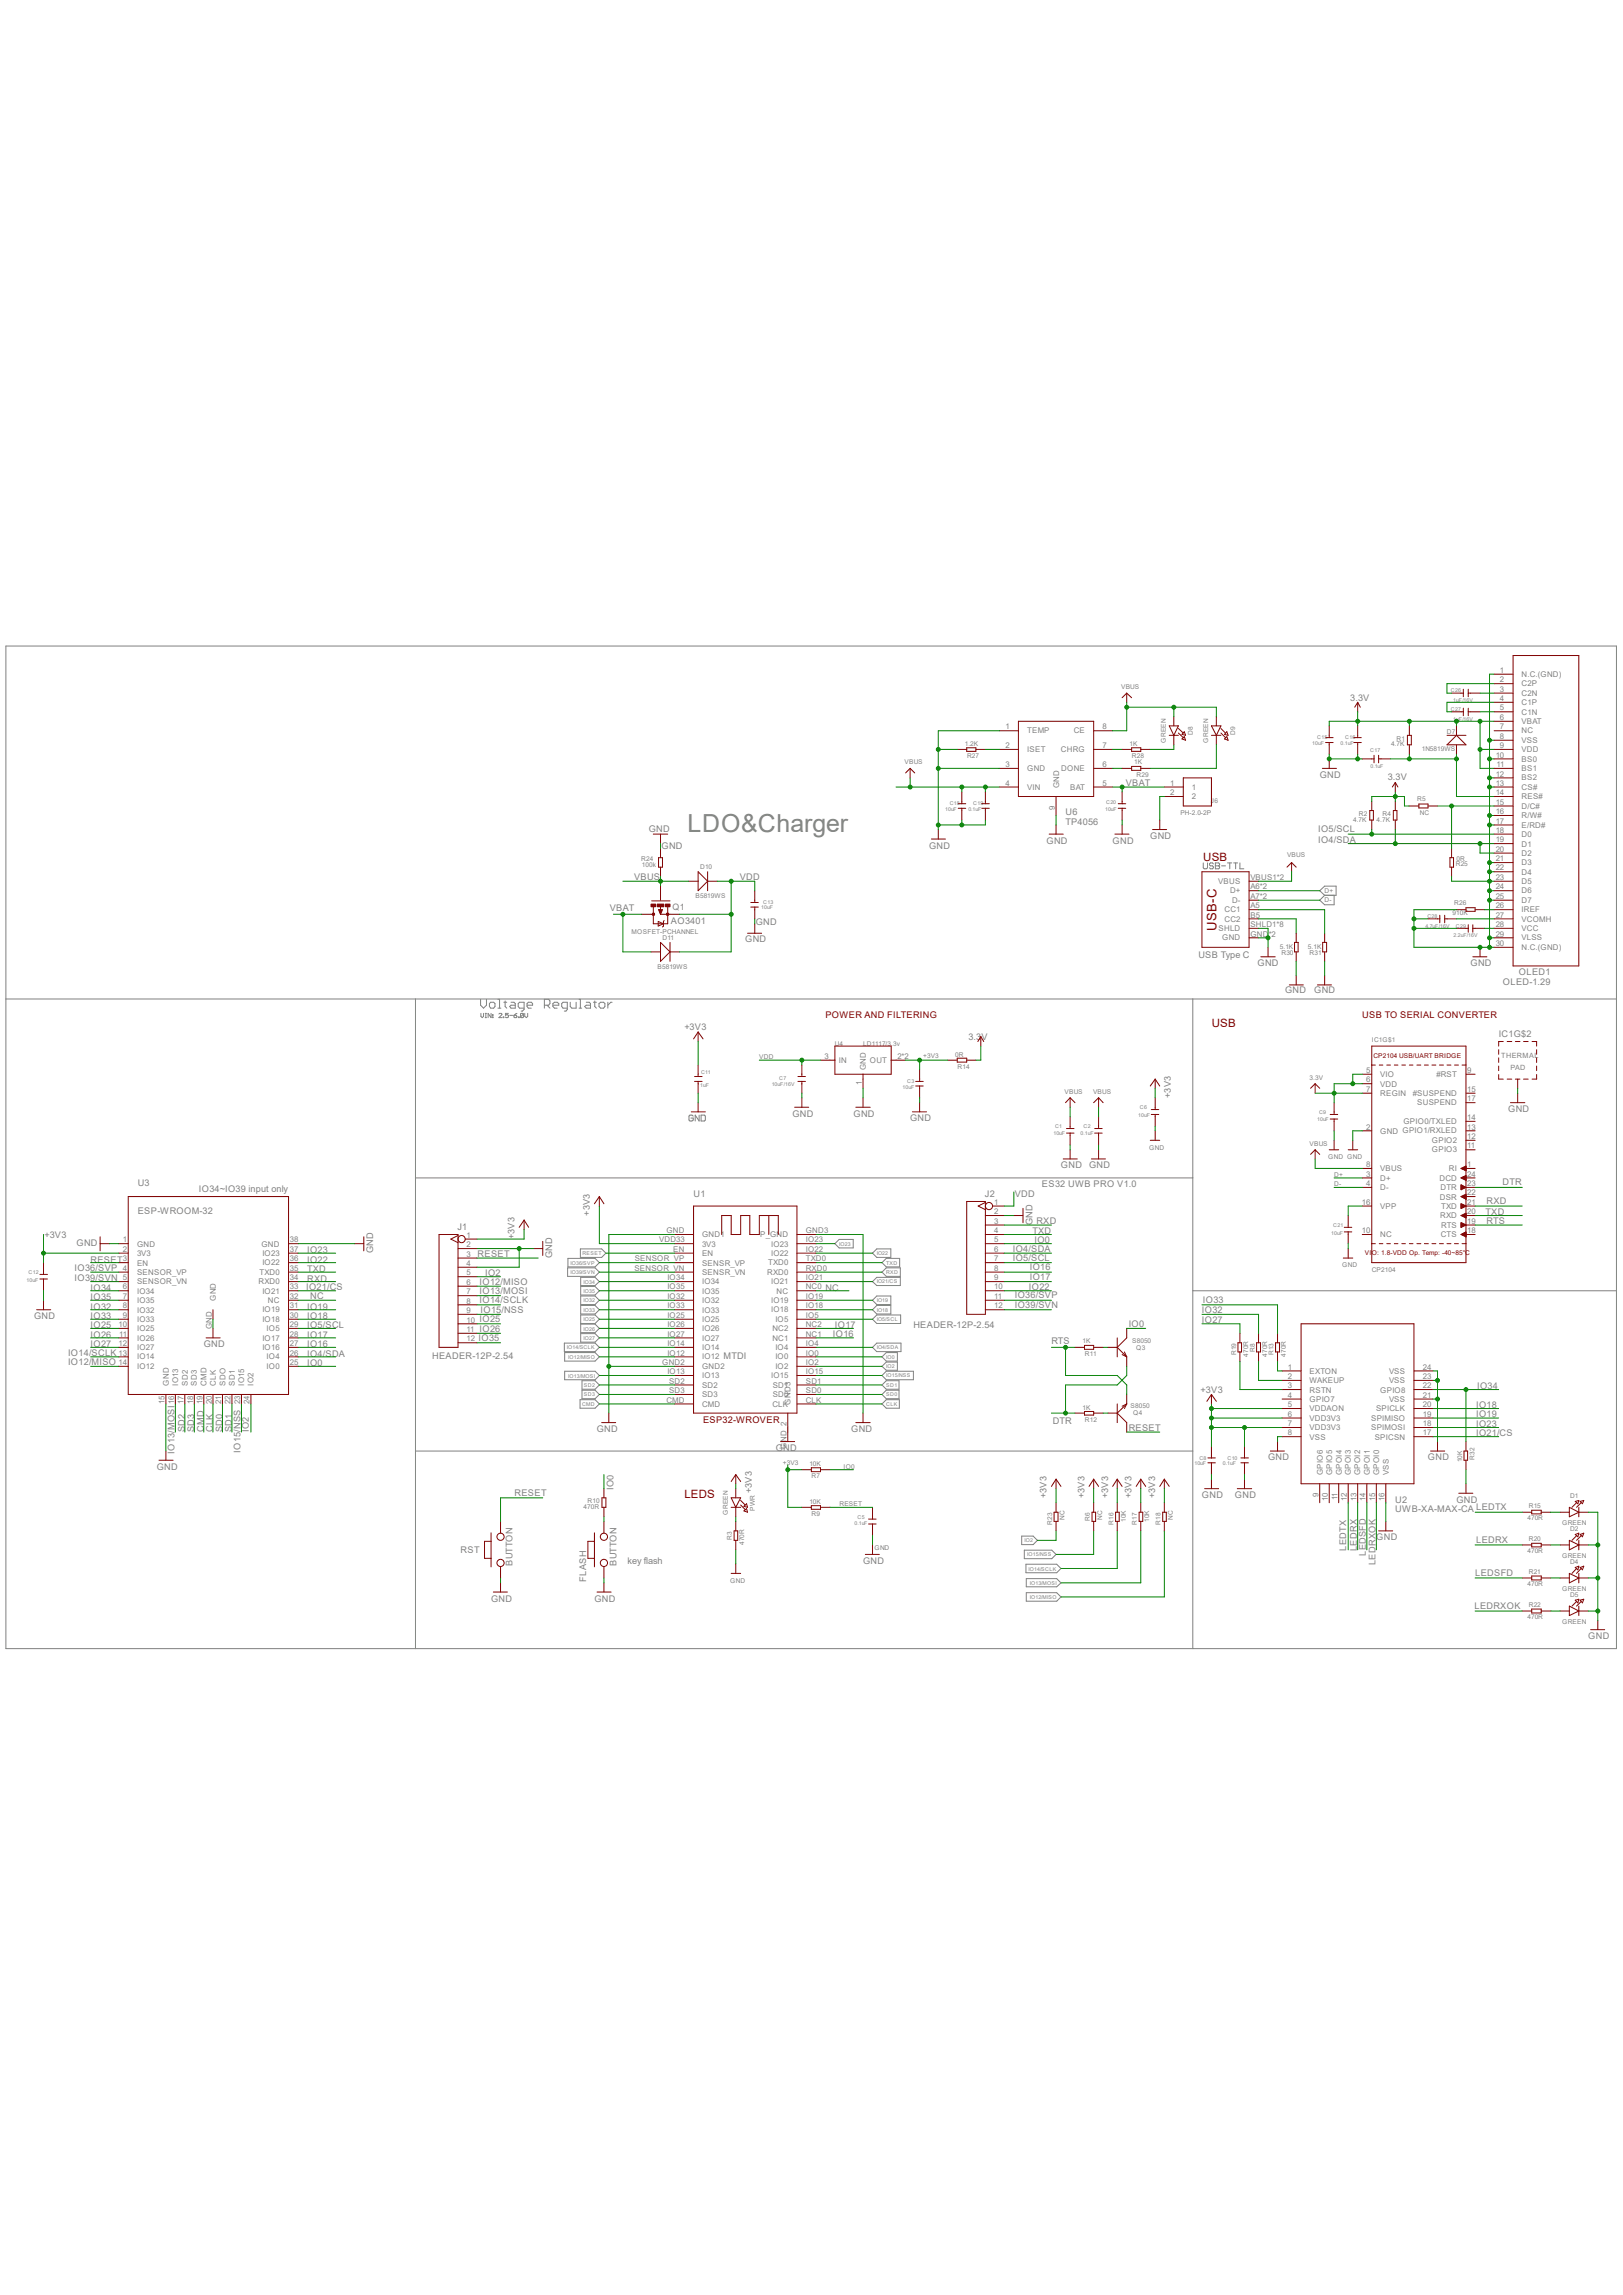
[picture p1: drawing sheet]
<svg xmlns="http://www.w3.org/2000/svg" width="210mm" height="297mm" viewBox="0 0 210 297" stroke-linecap="round" stroke-linejoin="round" font-family="sans-serif">
<defs><g id="words">
<text font-size="3.2" fill="#808080" x="88.9" y="107.7">LDO&amp;Charger</text>
<text font-size="1.7" fill="#800000" x="157.4" y="120.4" transform="rotate(-90 157.4 120.4)">USB-C</text>
<g font-size="1.5" fill="#800000">
<text x="155.7" y="111.4">USB</text>
<text x="156.8" y="132.9">USB</text>
<text x="88.6" y="193.9">LEDS</text>
</g>
<g font-size="1.2" fill="#808080">
<text x="174.7" y="90.7">3.3V</text>
<text x="145.7" y="101.8">VBAT</text>
<text x="170.8" y="100.7">GND</text>
<text x="179.6" y="101">3.3V</text>
<text x="83.9" y="107.6">GND</text>
<text x="137.9" y="106.8">TP4056</text>
<text x="137.9" y="105.5">U6</text>
<text x="170.6" y="107.7">IO5/SCL</text>
<text x="82" y="113.8">VBUS</text>
<text x="85.6" y="109.8">GND</text>
<text x="95.7" y="113.9">VDD</text>
<text x="120.2" y="109.8">GND</text>
<text x="135.4" y="109.2">GND</text>
<text x="144" y="109.2">GND</text>
<text x="148.8" y="108.6">GND</text>
<text x="170.6" y="109.1">IO4/SDA</text>
<text x="78.9" y="117.9">VBAT</text>
<text x="86.8" y="119.5">AO3401</text>
<text x="97.8" y="119.7">GND</text>
<text x="96.4" y="122">GND</text>
<text x="155.1" y="124">USB Type C</text>
<text x="162.7" y="125">GND</text>
<text x="190.3" y="125">GND</text>
<text x="166.3" y="128.6">GND</text>
<text x="170.1" y="128.6">GND</text>
<text x="194.5" y="127.5">OLED-1.29</text>
<text x="196.6" y="126.2">OLED1</text>
<text x="88.6" y="133.3">+3V3</text>
<text x="125.3" y="134.5">3.3V</text>
<text x="193.9" y="134.2">IC1G$2</text>
<text x="151.5" y="142.1" transform="rotate(-90 151.5 142.1)">+3V3</text>
<text x="195.2" y="143.9">GND</text>
<text x="102.5" y="144.5">GND</text>
<text x="110.4" y="144.5">GND</text>
<text x="117.8" y="145.1">GND</text>
<text x="17.8" y="153.5">U3</text>
<text x="25.7" y="154.3">IO34~IO39 input only</text>
<text x="89.7" y="154.9">U1</text>
<text x="127.4" y="154.9">J2</text>
<text x="131.3" y="154.9">VDD</text>
<text x="134.8" y="153.7">ES32 UWB PRO V1.0</text>
<text x="137.3" y="151.2">GND</text>
<text x="140.9" y="151.2">GND</text>
<text x="192.4" y="155.9">RXD</text>
<text x="194.4" y="153.4">DTR</text>
<text x="5.8" y="160.2">+3V3</text>
<text x="9.9" y="161.2">GND</text>
<text x="17.8" y="157.1">ESP-WROOM-32</text>
<text x="59.2" y="159.1">J1</text>
<text x="66.6" y="160.4" transform="rotate(-90 66.6 160.4)">+3V3</text>
<text x="76.3" y="157.3" transform="rotate(-90 76.3 157.3)">+3V3</text>
<text x="133.6" y="159.6">TXD</text>
<text x="133.6" y="158.5" transform="rotate(-90 133.6 158.5)">GND</text>
<text x="133.9" y="160.9">IO0</text>
<text x="134.1" y="158.4">RXD</text>
<text x="192.2" y="157.2">TXD</text>
<text x="192.4" y="158.4">RTS</text>
<text x="9.7" y="164.5">IO36/SVP</text>
<text x="9.7" y="165.7">IO39/SVN</text>
<text x="11.7" y="167">IO34</text>
<text x="11.7" y="163.4">RESET</text>
<text x="39.6" y="166.9">IO21/CS</text>
<text x="39.8" y="162.2">IO23</text>
<text x="39.8" y="165.9">RXD</text>
<text x="39.8" y="164.6">TXD</text>
<text x="39.8" y="163.4">IO22</text>
<text x="48.3" y="162.2" transform="rotate(-90 48.3 162.2)">GND</text>
<text x="61.8" y="162.7">RESET</text>
<text x="62.1" y="166.3">IO12/MISO</text>
<text x="62.1" y="167.4">IO13/MOSI</text>
<text x="62.8" y="165.1">IO2</text>
<text x="71.5" y="162.8" transform="rotate(-90 71.5 162.8)">GND</text>
<text x="106.8" y="167">NC</text>
<text x="131.1" y="163.2">IO5/SCL</text>
<text x="131.1" y="162.1">IO4/SDA</text>
<text x="133.1" y="166.9">IO22</text>
<text x="133.3" y="164.4">IO16</text>
<text x="133.3" y="165.6">IO17</text>
<text x="4.4" y="170.7">GND</text>
<text x="11.7" y="168.3">IO35</text>
<text x="11.7" y="169.5">IO32</text>
<text x="11.7" y="170.7">IO33</text>
<text x="11.7" y="171.9">IO25</text>
<text x="11.7" y="173.1">IO26</text>
<text x="39.8" y="170.7">IO18</text>
<text x="39.8" y="169.5">IO19</text>
<text x="39.8" y="173.1">IO17</text>
<text x="39.8" y="171.9">IO5/SCL</text>
<text x="40.1" y="168.1">NC</text>
<text x="61.9" y="173.5">IO35</text>
<text x="62.1" y="171.1">IO25</text>
<text x="62.1" y="172.4">IO26</text>
<text x="62.1" y="168.7">IO14/SCLK</text>
<text x="62.2" y="169.9">IO15/NSS</text>
<text x="107.8" y="173">IO16</text>
<text x="108" y="171.8">IO17</text>
<text x="118.2" y="171.9">HEADER-12P-2.54</text>
<text x="131.3" y="168">IO36/SVP</text>
<text x="131.3" y="169.2">IO39/SVN</text>
<text x="136.1" y="174">RTS</text>
<text x="146" y="171.7">IO0</text>
<text x="155.5" y="170">IO32</text>
<text x="155.5" y="171.2">IO27</text>
<text x="155.7" y="168.7">IO33</text>
<text x="8.8" y="176.7">IO12/MISO</text>
<text x="8.8" y="175.5">IO14/SCLK</text>
<text x="11.7" y="174.4">IO27</text>
<text x="26.4" y="174.4">GND</text>
<text x="39.8" y="176.8">IO0</text>
<text x="39.8" y="174.4">IO16</text>
<text x="39.8" y="175.6">IO4/SDA</text>
<text x="55.9" y="175.9">HEADER-12P-2.54</text>
<text x="93.6" y="175.9">MTDI</text>
<text x="191.1" y="179.7">IO34</text>
<text x="23.9" y="185.3" transform="rotate(-90 23.9 185.3)">SD2</text>
<text x="25.1" y="185.3" transform="rotate(-90 25.1 185.3)">SD3</text>
<text x="26.4" y="185.3" transform="rotate(-90 26.4 185.3)">CMD</text>
<text x="27.6" y="185.3" transform="rotate(-90 27.6 185.3)">CLK</text>
<text x="28.8" y="185.3" transform="rotate(-90 28.8 185.3)">SD0</text>
<text x="30" y="185.3" transform="rotate(-90 30 185.3)">SD1</text>
<text x="32.2" y="185.3" transform="rotate(-90 32.2 185.3)">IO2</text>
<text x="77.2" y="185.3">GND</text>
<text x="110.2" y="185.3">GND</text>
<text x="136.2" y="184.2">DTR</text>
<text x="146" y="185.2">RESET</text>
<text x="155.4" y="180.3">+3V3</text>
<text x="191" y="182.2">IO18</text>
<text x="191" y="183.4">IO19</text>
<text x="191" y="184.6">IO23</text>
<text x="191" y="185.8">IO21/CS</text>
<text x="20.3" y="190.2">GND</text>
<text x="22.6" y="188.1" transform="rotate(-90 22.6 188.1)">IO13/MOSI</text>
<text x="31.1" y="188" transform="rotate(-90 31.1 188)">IO15/NSS</text>
<text x="100.4" y="187.8">GND</text>
<text x="164.1" y="189">GND</text>
<text x="184.8" y="189">GND</text>
<text x="66.6" y="193.5">RESET</text>
<text x="79.4" y="192.9" transform="rotate(-90 79.4 192.9)">IO0</text>
<text x="97.3" y="193.3" transform="rotate(-90 97.3 193.3)">+3V3</text>
<text x="135.4" y="193.9" transform="rotate(-90 135.4 193.9)">+3V3</text>
<text x="140.3" y="193.9" transform="rotate(-90 140.3 193.9)">+3V3</text>
<text x="143.4" y="193.9" transform="rotate(-90 143.4 193.9)">+3V3</text>
<text x="146.4" y="193.9" transform="rotate(-90 146.4 193.9)">+3V3</text>
<text x="149.5" y="193.9" transform="rotate(-90 149.5 193.9)">+3V3</text>
<text x="155.5" y="193.9">GND</text>
<text x="159.8" y="193.9">GND</text>
<text x="180.6" y="195.7">UWB-XA-MAX-CA LEDTX</text>
<text x="180.6" y="194.5">U2</text>
<text x="188.5" y="194.5">GND</text>
<text x="59.6" y="201">RST</text>
<text x="66.3" y="202.7" transform="rotate(-90 66.3 202.7)">BUTTON</text>
<text x="79.8" y="202.7" transform="rotate(-90 79.8 202.7)">BUTTON</text>
<text x="81.2" y="202.4">key flash</text>
<text x="111.7" y="202.4">GND</text>
<text x="174.2" y="200.7" transform="rotate(-90 174.2 200.7)">LEDTX</text>
<text x="175.6" y="200.7" transform="rotate(-90 175.6 200.7)">LEDRX</text>
<text x="176.7" y="201.4" transform="rotate(-90 176.7 201.4)">LEDSFD</text>
<text x="178" y="202.6" transform="rotate(-90 178 202.6)">LEDRXOK</text>
<text x="178.1" y="199.3">GND</text>
<text x="190.9" y="204">LEDSFD</text>
<text x="191" y="199.7">LEDRX</text>
<text x="63.5" y="207.3">GND</text>
<text x="75.9" y="204.7" transform="rotate(-90 75.9 204.7)">FLASH</text>
<text x="76.9" y="207.3">GND</text>
<text x="190.8" y="208.2">LEDRXOK</text>
<text x="205.5" y="212.1">GND</text>
</g>
<g font-size="1.2" fill="#800000">
<text x="106.8" y="131.7">POWER AND FILTERING</text>
<text x="176.3" y="131.7">USB TO SERIAL CONVERTER</text>
<text x="91" y="184.1">ESP32-WROVER</text>
</g>
<text font-size="1.1" fill="#808080" x="87" y="117.7">Q1</text>
<g font-size="1" fill="#808080">
<text x="194.1" y="87.1">1</text>
<text x="194.1" y="88.3">2</text>
<text x="194.1" y="89.5">3</text>
<text x="196.9" y="87.6">N.C.(GND)</text>
<text x="196.9" y="88.8">C2P</text>
<text x="130.1" y="94.4">1</text>
<text x="132.9" y="94.9">TEMP</text>
<text x="138.9" y="94.9">CE</text>
<text x="142.7" y="94.4">8</text>
<text x="194.1" y="90.7">4</text>
<text x="194.1" y="91.9">5</text>
<text x="194.1" y="93.2">6</text>
<text x="194.1" y="94.4">7</text>
<text x="194.1" y="95.6">8</text>
<text x="196.9" y="90">C2N</text>
<text x="196.9" y="91.3">C1P</text>
<text x="196.9" y="92.5">C1N</text>
<text x="196.9" y="93.7">VBAT</text>
<text x="196.9" y="94.9">NC</text>
<text x="130.1" y="96.8">2</text>
<text x="130.1" y="99.3">3</text>
<text x="130.1" y="101.7">4</text>
<text x="132.9" y="97.4">ISET</text>
<text x="132.9" y="99.8">GND</text>
<text x="137" y="102" transform="rotate(-90 137 102)">GND</text>
<text x="137.3" y="97.4">CHRG</text>
<text x="137.3" y="99.8">DONE</text>
<text x="142.7" y="101.7">5</text>
<text x="142.7" y="99.3">6</text>
<text x="142.7" y="96.8">7</text>
<text x="151.4" y="101.7">1</text>
<text x="193.5" y="98">10</text>
<text x="193.5" y="100.5">12</text>
<text x="193.5" y="101.7">13</text>
<text x="193.6" y="99.3">11</text>
<text x="194.1" y="96.8">9</text>
<text x="196.9" y="96.1">VSS</text>
<text x="196.9" y="97.4">VDD</text>
<text x="196.9" y="98.6">BS0</text>
<text x="196.9" y="99.8">BS1</text>
<text x="196.9" y="101">BS2</text>
<text x="132.9" y="102.2">VIN</text>
<text x="136.5" y="104.8" transform="rotate(-90 136.5 104.8)">9</text>
<text x="138.5" y="102.2">BAT</text>
<text x="151.4" y="102.9">2</text>
<text x="154.2" y="102.2">1</text>
<text x="154.2" y="103.5">2</text>
<text x="193.5" y="102.9">14</text>
<text x="193.5" y="104.1">15</text>
<text x="193.5" y="105.4">16</text>
<text x="193.5" y="106.6">17</text>
<text x="193.5" y="107.8">18</text>
<text x="196.9" y="102.2">CS#</text>
<text x="196.9" y="103.5">RES#</text>
<text x="196.9" y="104.6">D/C#</text>
<text x="196.9" y="105.9">R/W#</text>
<text x="196.9" y="107.1">E/RD#</text>
<text x="161.8" y="113.9">VBUS1*2</text>
<text x="193.5" y="109">19</text>
<text x="193.5" y="110.2">20</text>
<text x="193.5" y="111.5">21</text>
<text x="193.5" y="112.6">22</text>
<text x="193.5" y="113.9">23</text>
<text x="196.9" y="108.3">D0</text>
<text x="196.9" y="109.6">D1</text>
<text x="196.9" y="110.7">D2</text>
<text x="196.9" y="112">D3</text>
<text x="196.9" y="113.2">D4</text>
<text x="157.6" y="114.4">VBUS</text>
<text x="158.5" y="118.1">CC1</text>
<text x="158.5" y="119.3">CC2</text>
<text x="159.2" y="115.6">D+</text>
<text x="159.4" y="116.8">D-</text>
<text x="161.8" y="117.6">A5</text>
<text x="161.8" y="115.1">A6*2</text>
<text x="161.8" y="116.3">A7*2</text>
<text x="161.8" y="118.7">B5</text>
<text x="161.8" y="120">SHLD1*8</text>
<text x="193.5" y="115.1">24</text>
<text x="193.5" y="116.3">25</text>
<text x="193.5" y="117.6">26</text>
<text x="193.5" y="118.7">27</text>
<text x="193.5" y="120">28</text>
<text x="196.9" y="114.4">D5</text>
<text x="196.9" y="115.6">D6</text>
<text x="196.9" y="116.8">D7</text>
<text x="196.9" y="118.1">IREF</text>
<text x="196.9" y="119.3">VCOMH</text>
<text x="157.7" y="120.5">SHLD</text>
<text x="158.2" y="121.7">GND</text>
<text x="161.8" y="121.2">GND*2</text>
<text x="193.5" y="121.2">29</text>
<text x="193.5" y="122.4">30</text>
<text x="196.9" y="120.5">VCC</text>
<text x="196.9" y="121.7">VLSS</text>
<text x="196.9" y="122.9">N.C.(GND)</text>
<text x="106.7" y="137">3</text>
<text x="108.5" y="137.6">IN</text>
<text x="112.6" y="137.6">OUT</text>
<text x="116.1" y="137">2*2</text>
<text x="111.5" y="140.4" transform="rotate(-90 111.5 140.4)">1</text>
<text x="112.1" y="138.5" transform="rotate(-90 112.1 138.5)">GND</text>
<text x="176.8" y="138.9">5</text>
<text x="176.8" y="140.1">6</text>
<text x="176.8" y="141.3">7</text>
<text x="178.6" y="139.4">VIO</text>
<text x="178.6" y="140.6">VDD</text>
<text x="178.6" y="141.9">REGIN</text>
<text x="182.8" y="141.8">#SUSPEND</text>
<text x="183.4" y="143">SUSPEND</text>
<text x="185.9" y="139.4">#RST</text>
<text x="189.9" y="138.9">9</text>
<text x="189.9" y="142.5">17</text>
<text x="189.9" y="141.3">15</text>
<text x="176.8" y="146.2">2</text>
<text x="178.6" y="146.7">GND GPIO1/RXLED</text>
<text x="181.6" y="145.5">GPIO0/TXLED</text>
<text x="185.3" y="149.1">GPIO3</text>
<text x="185.3" y="147.9">GPIO2</text>
<text x="189.9" y="148.6">11</text>
<text x="189.9" y="147.4">12</text>
<text x="189.9" y="144.9">14</text>
<text x="189.9" y="146.2">13</text>
<text x="128.7" y="155.9">1</text>
<text x="176.2" y="155.9">16</text>
<text x="176.8" y="152.3">3</text>
<text x="176.8" y="153.5">4</text>
<text x="176.8" y="151">8</text>
<text x="178.6" y="152.8">D+</text>
<text x="178.6" y="154">D-</text>
<text x="178.6" y="151.6">VBUS</text>
<text x="186.3" y="152.8">DCD</text>
<text x="186.3" y="155.2">DSR</text>
<text x="186.4" y="154">DTR</text>
<text x="187.5" y="151.6">RI</text>
<text x="189.9" y="151">1</text>
<text x="189.9" y="152.3">24</text>
<text x="189.9" y="153.5">23</text>
<text x="189.9" y="154.7">22</text>
<text x="189.9" y="155.9">21</text>
<text x="15.9" y="160.8">1</text>
<text x="17.7" y="161.3">GND</text>
<text x="33.8" y="161.3">GND</text>
<text x="37.5" y="160.8">38</text>
<text x="60.4" y="160.2">1</text>
<text x="60.4" y="161.4">2</text>
<text x="85.3" y="160.8">VDD33</text>
<text x="86.2" y="159.6">GND</text>
<text x="90.8" y="161.3">3V3</text>
<text x="90.8" y="160.1">GND1</text>
<text x="98.4" y="160.1">P_GND</text>
<text x="99.8" y="161.3">IO23</text>
<text x="104.3" y="160.8">IO23</text>
<text x="104.3" y="159.6">GND3</text>
<text x="128.7" y="157.1">2</text>
<text x="128.7" y="158.4">3</text>
<text x="128.7" y="159.6">4</text>
<text x="128.7" y="160.8">5</text>
<text x="176.2" y="159.6">10</text>
<text x="178.6" y="160.1">NC</text>
<text x="178.6" y="156.5">VPP</text>
<text x="186.4" y="157.6">RXD</text>
<text x="186.4" y="160.1">CTS</text>
<text x="186.5" y="156.5">TXD</text>
<text x="186.5" y="158.9">RTS</text>
<text x="189.9" y="157.1">20</text>
<text x="189.9" y="158.4">19</text>
<text x="189.9" y="159.6">18</text>
<text x="15.9" y="162">2</text>
<text x="15.9" y="163.2">3</text>
<text x="15.9" y="164.5">4</text>
<text x="15.9" y="165.7">5</text>
<text x="15.9" y="166.9">6</text>
<text x="17.7" y="162.6">3V3</text>
<text x="17.7" y="163.8">EN</text>
<text x="17.7" y="165">SENSOR_VP</text>
<text x="17.7" y="166.2">SENSOR_VN</text>
<text x="17.7" y="167.4">IO34</text>
<text x="33.4" y="166.2">RXD0</text>
<text x="33.6" y="165">TXD0</text>
<text x="34" y="162.6">IO23</text>
<text x="34" y="163.7">IO22</text>
<text x="34" y="167.4">IO21</text>
<text x="37.5" y="162">37</text>
<text x="37.5" y="163.2">36</text>
<text x="37.5" y="164.5">35</text>
<text x="37.5" y="165.7">34</text>
<text x="37.5" y="166.9">33</text>
<text x="60.4" y="162.6">3</text>
<text x="60.4" y="163.8">4</text>
<text x="60.4" y="165.1">5</text>
<text x="60.4" y="166.3">6</text>
<text x="60.4" y="167.5">7</text>
<text x="82.1" y="164.5">SENSOR_VN</text>
<text x="82.1" y="163.2">SENSOR_VP</text>
<text x="86.4" y="166.9">IO35</text>
<text x="86.4" y="165.7">IO34</text>
<text x="87.1" y="162">EN</text>
<text x="90.8" y="167.4">IO35</text>
<text x="90.8" y="162.6">EN</text>
<text x="90.8" y="163.8">SENSR_VP</text>
<text x="90.8" y="165">SENSR_VN</text>
<text x="90.8" y="166.2">IO34</text>
<text x="99.3" y="165">RXD0</text>
<text x="99.4" y="163.7">TXD0</text>
<text x="99.8" y="166.2">IO21</text>
<text x="99.8" y="162.6">IO22</text>
<text x="100.5" y="167.4">NC</text>
<text x="104.3" y="166.9">NC0</text>
<text x="104.3" y="165.7">IO21</text>
<text x="104.3" y="164.5">RXD0</text>
<text x="104.3" y="163.2">TXD0</text>
<text x="104.3" y="162">IO22</text>
<text x="128.7" y="162">6</text>
<text x="128.7" y="163.2">7</text>
<text x="128.7" y="164.5">8</text>
<text x="128.7" y="165.7">9</text>
<text x="128.7" y="166.9">10</text>
<text x="15.3" y="171.7">10</text>
<text x="15.4" y="173">11</text>
<text x="15.9" y="168.1">7</text>
<text x="15.9" y="169.3">8</text>
<text x="15.9" y="170.6">9</text>
<text x="17.7" y="168.7">IO35</text>
<text x="17.7" y="169.9">IO32</text>
<text x="17.7" y="171.1">IO33</text>
<text x="17.7" y="172.3">IO25</text>
<text x="17.7" y="173.5">IO26</text>
<text x="27.4" y="172" transform="rotate(-90 27.4 172)">GND</text>
<text x="27.9" y="168.4" transform="rotate(-90 27.9 168.4)">GND</text>
<text x="34" y="169.8">IO19</text>
<text x="34" y="171.1">IO18</text>
<text x="34" y="173.5">IO17</text>
<text x="34.5" y="172.3">IO5</text>
<text x="34.7" y="168.6">NC</text>
<text x="37.5" y="168.1">32</text>
<text x="37.5" y="169.3">31</text>
<text x="37.5" y="170.6">30</text>
<text x="37.5" y="171.7">29</text>
<text x="37.5" y="173">28</text>
<text x="60.4" y="168.7">8</text>
<text x="60.4" y="169.9">9</text>
<text x="60.4" y="171.2">10</text>
<text x="60.4" y="172.4">11</text>
<text x="60.4" y="173.6">12</text>
<text x="86.4" y="173">IO27</text>
<text x="86.4" y="171.7">IO26</text>
<text x="86.4" y="170.6">IO25</text>
<text x="86.4" y="169.3">IO33</text>
<text x="86.4" y="168.1">IO32</text>
<text x="90.8" y="173.5">IO27</text>
<text x="90.8" y="172.3">IO26</text>
<text x="90.8" y="171.1">IO25</text>
<text x="90.8" y="169.9">IO33</text>
<text x="90.8" y="168.7">IO32</text>
<text x="99.8" y="169.8">IO18</text>
<text x="99.8" y="168.6">IO19</text>
<text x="99.9" y="173.5">NC1</text>
<text x="99.9" y="172.3">NC2</text>
<text x="100.3" y="171.1">IO5</text>
<text x="104.3" y="173">NC1</text>
<text x="104.3" y="171.7">NC2</text>
<text x="104.3" y="170.6">IO5</text>
<text x="104.3" y="169.3">IO18</text>
<text x="104.3" y="168.1">IO19</text>
<text x="128.7" y="168.1">11</text>
<text x="128.7" y="169.3">12</text>
<text x="15.3" y="174.2">12</text>
<text x="15.3" y="175.4">13</text>
<text x="15.3" y="176.7">14</text>
<text x="17.7" y="174.8">IO27</text>
<text x="17.7" y="175.9">IO14</text>
<text x="17.7" y="177.2">IO12</text>
<text x="21.8" y="179.3" transform="rotate(-90 21.8 179.3)">GND</text>
<text x="23.1" y="179.3" transform="rotate(-90 23.1 179.3)">IO13</text>
<text x="24.3" y="179.3" transform="rotate(-90 24.3 179.3)">SD2</text>
<text x="25.5" y="179.3" transform="rotate(-90 25.5 179.3)">SD3</text>
<text x="26.7" y="179.3" transform="rotate(-90 26.7 179.3)">CMD</text>
<text x="27.9" y="179.3" transform="rotate(-90 27.9 179.3)">CLK</text>
<text x="29.2" y="179.3" transform="rotate(-90 29.2 179.3)">SDO</text>
<text x="30.4" y="179.3" transform="rotate(-90 30.4 179.3)">SD1</text>
<text x="31.6" y="179.3" transform="rotate(-90 31.6 179.3)">IO15</text>
<text x="32.8" y="179.3" transform="rotate(-90 32.8 179.3)">IO2</text>
<text x="34" y="174.7">IO16</text>
<text x="34.5" y="175.9">IO4</text>
<text x="34.5" y="177.2">IO0</text>
<text x="37.5" y="174.2">27</text>
<text x="37.5" y="175.4">26</text>
<text x="37.5" y="176.7">25</text>
<text x="85.7" y="176.7">GND2</text>
<text x="86.4" y="175.4">IO12</text>
<text x="86.4" y="174.2">IO14</text>
<text x="86.4" y="177.8">IO13</text>
<text x="86.6" y="179.1">SD2</text>
<text x="90.8" y="177.2">GND2</text>
<text x="90.8" y="175.9">IO12</text>
<text x="90.8" y="174.8">IO14</text>
<text x="90.8" y="178.4">IO13</text>
<text x="90.8" y="179.6">SD2</text>
<text x="99.8" y="178.4">IO15</text>
<text x="100" y="179.6">SD1</text>
<text x="100.3" y="177.2">IO2</text>
<text x="100.3" y="175.9">IO0</text>
<text x="100.3" y="174.7">IO4</text>
<text x="104.3" y="176.7">IO2</text>
<text x="104.3" y="175.4">IO0</text>
<text x="104.3" y="174.2">IO4</text>
<text x="104.3" y="179.1">SD1</text>
<text x="104.3" y="177.8">IO15</text>
<text x="166.7" y="177.2">1</text>
<text x="166.7" y="178.5">2</text>
<text x="166.7" y="179.7">3</text>
<text x="169.5" y="177.8">EXTON</text>
<text x="169.5" y="179">WAKEUP</text>
<text x="179.7" y="179">VSS</text>
<text x="179.7" y="177.8">VSS</text>
<text x="184.1" y="179.7">22</text>
<text x="184.1" y="178.5">23</text>
<text x="184.1" y="177.2">24</text>
<text x="21.3" y="181.7" transform="rotate(-90 21.3 181.7)">15</text>
<text x="22.5" y="181.7" transform="rotate(-90 22.5 181.7)">16</text>
<text x="23.7" y="181.7" transform="rotate(-90 23.7 181.7)">17</text>
<text x="25" y="181.7" transform="rotate(-90 25 181.7)">18</text>
<text x="26.2" y="181.7" transform="rotate(-90 26.2 181.7)">19</text>
<text x="27.4" y="181.7" transform="rotate(-90 27.4 181.7)">20</text>
<text x="28.6" y="181.7" transform="rotate(-90 28.6 181.7)">21</text>
<text x="29.8" y="181.7" transform="rotate(-90 29.8 181.7)">22</text>
<text x="31.1" y="181.7" transform="rotate(-90 31.1 181.7)">23</text>
<text x="32.3" y="181.7" transform="rotate(-90 32.3 181.7)">24</text>
<text x="86.2" y="181.5">CMD</text>
<text x="86.6" y="180.3">SD3</text>
<text x="90.8" y="180.8">SD3</text>
<text x="90.8" y="182">CMD</text>
<text x="99.9" y="182">CLK</text>
<text x="100" y="180.8">SD0</text>
<text x="102.3" y="181.8" transform="rotate(-90 102.3 181.8)">GND3</text>
<text x="104.3" y="181.5">CLK</text>
<text x="104.3" y="180.3">SD0</text>
<text x="166.7" y="180.9">4</text>
<text x="166.7" y="182.1">5</text>
<text x="166.7" y="183.3">6</text>
<text x="166.7" y="184.6">7</text>
<text x="166.7" y="185.8">8</text>
<text x="169.5" y="180.2">RSTN</text>
<text x="169.5" y="181.4">GPIO7</text>
<text x="169.5" y="182.7">VDDAON</text>
<text x="169.5" y="183.9">VDD3V3</text>
<text x="169.5" y="185.1">VDD3V3</text>
<text x="177.4" y="185.1">SPIMOSI</text>
<text x="177.4" y="183.9">SPIMISO</text>
<text x="178.1" y="182.6">SPICLK</text>
<text x="178.6" y="180.2">GPIO8</text>
<text x="179.7" y="181.4">VSS</text>
<text x="184.1" y="185.8">17</text>
<text x="184.1" y="184.6">18</text>
<text x="184.1" y="183.3">19</text>
<text x="184.1" y="182.1">20</text>
<text x="184.1" y="180.9">21</text>
<text x="101.8" y="187.5" transform="rotate(-90 101.8 187.5)">GND_2</text>
<text x="169.5" y="186.3">VSS</text>
<text x="171.2" y="190.9" transform="rotate(-90 171.2 190.9)">GPIO6</text>
<text x="172.4" y="190.9" transform="rotate(-90 172.4 190.9)">GPIO5</text>
<text x="173.6" y="190.9" transform="rotate(-90 173.6 190.9)">GPOI4</text>
<text x="174.8" y="190.9" transform="rotate(-90 174.8 190.9)">GPOI3</text>
<text x="176" y="190.9" transform="rotate(-90 176 190.9)">GPOI2</text>
<text x="177.3" y="190.9" transform="rotate(-90 177.3 190.9)">GPOI1</text>
<text x="177.9" y="186.3">SPICSN</text>
<text x="178.5" y="190.9" transform="rotate(-90 178.5 190.9)">GPOI0</text>
<text x="179.7" y="190.9" transform="rotate(-90 179.7 190.9)">VSS</text>
<text x="170.6" y="193.7" transform="rotate(-90 170.6 193.7)">9</text>
<text x="171.8" y="194.3" transform="rotate(-90 171.8 194.3)">10</text>
<text x="173.1" y="194.2" transform="rotate(-90 173.1 194.2)">11</text>
<text x="174.3" y="194.3" transform="rotate(-90 174.3 194.3)">12</text>
<text x="175.5" y="194.3" transform="rotate(-90 175.5 194.3)">13</text>
<text x="176.7" y="194.3" transform="rotate(-90 176.7 194.3)">14</text>
<text x="177.9" y="194.3" transform="rotate(-90 177.9 194.3)">15</text>
<text x="179.2" y="194.3" transform="rotate(-90 179.2 194.3)">16</text>
</g>
<g font-size=".9" fill="#808080">
<text x="194.3" y="136.9">THERMAL</text>
<text x="195.5" y="138.4">PAD</text>
</g>
<g font-size=".8" fill="#808080">
<text x="145.1" y="89.2">VBUS</text>
<text x="154.4" y="95.1" transform="rotate(-90 154.4 95.1)">D8</text>
<text x="159.8" y="95.1" transform="rotate(-90 159.8 95.1)">D9</text>
<text x="180.7" y="95.9">R1</text>
<text x="187.2" y="95">D7</text>
<text x="117.1" y="98.9">VBUS</text>
<text x="124.8" y="96.5">1.2K</text>
<text x="125.1" y="98.1">R27</text>
<text x="146.2" y="96.5">1K</text>
<text x="146.5" y="98.1">R28</text>
<text x="146.8" y="98.9">1K</text>
<text x="147.1" y="100.5">R29</text>
<text x="150.8" y="96.1" transform="rotate(-90 150.8 96.1)">GREEN</text>
<text x="156.3" y="96.1" transform="rotate(-90 156.3 96.1)">GREEN</text>
<text x="180" y="96.6">4.7K</text>
<text x="184" y="97.2">1N5819WS</text>
<text x="152.7" y="105.5">PH-2.0-2P</text>
<text x="156.7" y="103.9">J6</text>
<text x="175.1" y="106.4">4.7K</text>
<text x="175.9" y="105.6">R2</text>
<text x="178.1" y="106.4">4.7K</text>
<text x="178.9" y="105.6">R4</text>
<text x="183.4" y="103.7">R5</text>
<text x="183.7" y="105.4">NC</text>
<text x="83" y="111.4">R24</text>
<text x="83.1" y="112.2">100k</text>
<text x="90.6" y="112.5">D10</text>
<text x="166.5" y="110.9">VBUS</text>
<text x="188.4" y="112.1">R25</text>
<text x="188.5" y="111.4">0R</text>
<text x="90" y="116.2">B5819WS</text>
<text x="171.4" y="115.6">D+</text>
<text x="171.4" y="116.8">D-</text>
<text x="188" y="118.4">910K</text>
<text x="188.2" y="117.1">R26</text>
<text x="81.7" y="120.9">MOSFET-PCHANNEL</text>
<text x="85.1" y="125.4">B5819WS</text>
<text x="85.7" y="121.6">D11</text>
<text x="165.6" y="122.8">5.1K</text>
<text x="165.8" y="123.7">R30</text>
<text x="169.2" y="122.8">5.1K</text>
<text x="169.5" y="123.7">R31</text>
<text x="98.3" y="137.1">VDD</text>
<text x="108" y="135.4">U4</text>
<text x="111.7" y="135.4">LD1117/3.3v</text>
<text x="119.5" y="136.9">+3V3</text>
<text x="123.6" y="136.7">0R</text>
<text x="177.5" y="134.8">IC1G$1</text>
<text x="123.9" y="138.3">R14</text>
<text x="137.8" y="141.6">VBUS</text>
<text x="141.4" y="141.6">VBUS</text>
<text x="169.5" y="139.8">3.3V</text>
<text x="148.7" y="148.8">GND</text>
<text x="169.5" y="148.3">VBUS</text>
<text x="171.9" y="150">GND GND</text>
<text x="172.6" y="152.3">D+</text>
<text x="172.6" y="153.5">D-</text>
<text x="173.7" y="164">GND</text>
<text x="177.5" y="164.6">CP2104</text>
<text x="140.1" y="173.9">1K</text>
<text x="146.5" y="173.8">S8050</text>
<text x="140.4" y="175.5">R11</text>
<text x="147" y="174.7">Q3</text>
<text x="159.9" y="175.4" transform="rotate(-90 159.9 175.4)">R19</text>
<text x="161.5" y="175.6" transform="rotate(-90 161.5 175.6)">470R</text>
<text x="162.4" y="174.9" transform="rotate(-90 162.4 174.9)">R8</text>
<text x="164" y="175.6" transform="rotate(-90 164 175.6)">470R</text>
<text x="164.8" y="175.4" transform="rotate(-90 164.8 175.4)">R13</text>
<text x="166.4" y="175.6" transform="rotate(-90 166.4 175.6)">470R</text>
<text x="140.1" y="182.4">1K</text>
<text x="140.4" y="184">R12</text>
<text x="146.3" y="182.2">S8050</text>
<text x="146.6" y="183.2">Q4</text>
<text x="101.3" y="189.6">+3V3</text>
<text x="104.7" y="189.7">10K</text>
<text x="105" y="191.3">R7</text>
<text x="109.1" y="190.1">IO0</text>
<text x="189.2" y="189.2" transform="rotate(-90 189.2 189.2)">10K</text>
<text x="190.8" y="188.9" transform="rotate(-90 190.8 188.9)">R32</text>
<text x="75.5" y="195.3">470R</text>
<text x="76" y="194.6">R10</text>
<text x="94.2" y="196.1" transform="rotate(-90 94.2 196.1)">GREEN</text>
<text x="97.7" y="195.5" transform="rotate(-90 97.7 195.5)">PWR</text>
<text x="104.7" y="194.6">10K</text>
<text x="105" y="196.2">R9</text>
<text x="108.6" y="194.9">RESET</text>
<text x="136.1" y="197.3" transform="rotate(-90 136.1 197.3)">R23</text>
<text x="137.8" y="196.7" transform="rotate(-90 137.8 196.7)">NC</text>
<text x="141" y="196.9" transform="rotate(-90 141 196.9)">R6</text>
<text x="142.6" y="196.7" transform="rotate(-90 142.6 196.7)">NC</text>
<text x="144.1" y="197.3" transform="rotate(-90 144.1 197.3)">R16</text>
<text x="145.7" y="197" transform="rotate(-90 145.7 197)">10K</text>
<text x="147.1" y="197.3" transform="rotate(-90 147.1 197.3)">R17</text>
<text x="148.7" y="197" transform="rotate(-90 148.7 197)">10K</text>
<text x="150.2" y="197.3" transform="rotate(-90 150.2 197.3)">R18</text>
<text x="151.8" y="196.7" transform="rotate(-90 151.8 196.7)">NC</text>
<text x="197.7" y="196.8">470R</text>
<text x="197.8" y="195.2">R15</text>
<text x="202.1" y="197.3">GREEN</text>
<text x="203.2" y="193.8">D1</text>
<text x="94.7" y="199.3" transform="rotate(-90 94.7 199.3)">R3</text>
<text x="96.3" y="199.9" transform="rotate(-90 96.3 199.9)">470R</text>
<text x="113.2" y="200.6">GND</text>
<text x="197.7" y="201">470R</text>
<text x="197.8" y="199.5">R20</text>
<text x="197.8" y="203.7">R21</text>
<text x="202.1" y="201.6">GREEN</text>
<text x="203.2" y="198.1">D2</text>
<text x="203.2" y="202.4">D4</text>
<text x="94.5" y="204.9">GND</text>
<text x="197.7" y="205.3">470R</text>
<text x="197.7" y="209.6">470R</text>
<text x="197.8" y="208">R22</text>
<text x="202.1" y="205.9">GREEN</text>
<text x="203.2" y="206.7">D5</text>
<text x="202.1" y="210.1">GREEN</text>
</g>
<g font-size=".8" fill="#800000">
<text x="177.7" y="136.9">CP2104 USB/UART BRIDGE</text>
<text x="176.6" y="162.5">VIO: 1.8-VDD Op. Temp: -40~85°C</text>
</g>
<g font-size=".7" fill="#808080">
<text x="187.7" y="89.6">C26</text>
<text x="170.4" y="95.7">C15</text>
<text x="174.1" y="95.7">C16</text>
<text x="187.7" y="92">C27</text>
<text x="188" y="90.8">1uF/16V</text>
<text x="188" y="93.3">1uF/16V</text>
<text x="169.8" y="96.4">10uF</text>
<text x="173.5" y="96.4">0.1uF</text>
<text x="177.3" y="97.4">C17</text>
<text x="177.3" y="99.4">0.1uF</text>
<text x="122.3" y="104.9">10uF</text>
<text x="122.9" y="104.2">C18</text>
<text x="125.3" y="104.9">0.1uF</text>
<text x="125.9" y="104.2">C19</text>
<text x="143" y="104.9">10uF</text>
<text x="143.1" y="104.1">C20</text>
<text x="98.5" y="117.6">10uF</text>
<text x="98.8" y="117">C13</text>
<text x="184.7" y="118.8">C28</text>
<text x="184.4" y="120.1">4.7uF/16V</text>
<text x="188.1" y="121.3">2.2uF/16V</text>
<text x="188.4" y="120.1">C29</text>
<text x="90.6" y="140.6">1uF</text>
<text x="90.7" y="139">C11</text>
<text x="99.9" y="140.5">10uF/16V</text>
<text x="100.8" y="139.8">C7</text>
<text x="116.8" y="140.9">10uF</text>
<text x="117.4" y="140.1">C3</text>
<text x="147.5" y="143.6">C6</text>
<text x="136.3" y="146.9">10uF</text>
<text x="136.5" y="146">C1</text>
<text x="139.8" y="146.9">0.1uF</text>
<text x="140.2" y="146">C2</text>
<text x="147.3" y="144.5">10uF</text>
<text x="170.4" y="145.1">10uF</text>
<text x="170.7" y="144.1">C9</text>
<text x="108.6" y="161.2">IO23</text>
<text x="172.3" y="159.8">10uF</text>
<text x="172.5" y="158.8">C21</text>
<text x="3.4" y="165.9">10uF</text>
<text x="3.7" y="164.9">C12</text>
<text x="73.8" y="163.7">IO36/SVP</text>
<text x="73.8" y="164.9">IO39/SVN</text>
<text x="75.4" y="162.4">RESET</text>
<text x="75.5" y="166.1">IO34</text>
<text x="75.5" y="167.3">IO35</text>
<text x="113.5" y="166.1">IO21/CS</text>
<text x="113.5" y="162.4">IO22</text>
<text x="114.7" y="164.9">RXD</text>
<text x="114.7" y="163.7">TXD</text>
<text x="75.5" y="168.5">IO32</text>
<text x="75.5" y="169.8">IO33</text>
<text x="75.5" y="171">IO25</text>
<text x="75.5" y="172.2">IO26</text>
<text x="75.5" y="173.4">IO27</text>
<text x="113.5" y="169.8">IO18</text>
<text x="113.5" y="168.5">IO19</text>
<text x="113.5" y="170.9">IO5/SCL</text>
<text x="73.4" y="174.6">IO14/SCLK</text>
<text x="73.5" y="175.9">IO12/MISO</text>
<text x="73.5" y="178.3">IO13/MOSI</text>
<text x="75.6" y="179.5">SD2</text>
<text x="113.5" y="174.6">IO4/SDA</text>
<text x="114.7" y="175.9">IO0</text>
<text x="114.7" y="177">IO2</text>
<text x="114.7" y="179.5">SD1</text>
<text x="114.7" y="178.3">IO15/NSS</text>
<text x="75.3" y="181.9">CMD</text>
<text x="75.6" y="180.7">SD3</text>
<text x="114.7" y="180.7">SD0</text>
<text x="114.7" y="181.9">CLK</text>
<text x="154.6" y="189.6">10uF</text>
<text x="155.2" y="188.9">C8</text>
<text x="158.2" y="189.6">0.1uF</text>
<text x="158.8" y="188.9">C10</text>
<text x="110.6" y="197.4">0.1uF</text>
<text x="111" y="196.6">C5</text>
<text x="132.6" y="199.6">IO2</text>
<text x="132.9" y="201.4">IO15/NSS</text>
<text x="133.1" y="203.3">IO14/SCLK</text>
<text x="133.3" y="206.9">IO12/MISO</text>
<text x="133.3" y="205.1">IO13/MOSI</text>
</g>
</g></defs>
<g fill="none" stroke="#808080" stroke-width=".13">
<path d="M.8 83.6h208.4v129.8h-208.4zM155.7 111.7v.6l.1 .1h.3l.2-.1v-.6M157 111.8l-.1-.1h-.3l-.1 .2 .1 .2h.3l.1 .2-.1 .1h-.3l-.1-.1M157.3 111.7h.4l.1 .1-.1 .3 .1 .2-.1 .1h-.4zM157.3 112.1h.4M158.1 112.1h.5M158.8 111.7h.6M159.1 111.7v.7M159.6 111.7h.5M159.9 111.7v.7M160.4 111.7v.7h.6M170.8 115.3l.6-.6h1.5v1.2h-1.5z"/>
<path d="M171.4 115.9l-.6 .6 .6 .6h1.2v-1.2M.8 129.3h208.4M53.8 129.3v84.1M62.2 129.3v.8l.4 .4 .3-.4v-.8M62.2 131.1v.4l.2 .2 .2-.2v-.4M62.8 131.7h.1M62.8 131.1h.1M62.9 131.1v.6M63.5 129.7h.4l.2 .2v.4l-.2 .2h-.4l-.2-.2v-.4zM63.5 131.1v.6l-.3-.6v.6M63.7 131.6l.1 .1zM63.7 131.3l.1 .1z"/>
<path d="M64.4 130.5h.4M64.4 129.3h.2v1.2M64.6 131.2v-.1l.3 .1-.3 .5h.3M65.1 131.6l.1 .1zM65.2 129.7h.4M65.4 129.5v.8l.2 .2M65.8 131.1h-.4v.3l.2-.1 .2 .1v.2l-.1 .1-.3-.1M66 131.4h.3M66.1 129.7h.4l.2 .2v.6h-.6l-.1-.2 .1-.2h.6M66.5 131.4h.3l.1 .2-.3 .1zM66.9 131.1l-.4 .3M67.1 131.6l.1 .1z"/>
<path d="M67.7 131.2v.4l-.1 .1-.2-.1M67.7 131.2l-.3-.1v.1v.4M67.7 131.2l-.3 .4M67.8 130.5h-.6l-.1-.2v-.4l.1-.2h.6v.9l-.2 .3h-.2M67.9 131.1v.4l.2 .2 .2-.2v-.4M68.2 130.1h.7v-.2l-.2-.2h-.3l-.2 .2v.4l.2 .2h.3M70.4 130.1h.6l.2-.2v-.4l-.2-.2h-.6v1.2M70.8 130.1l.4 .4M71.5 130.1h.8v-.2l-.2-.2h-.3l-.3 .2v.4l.3 .2h.3M73.4 130.5h-.5l-.2-.2v-.4l.2-.2h.5v.9l-.2 .3h-.2M73.8 129.7v.6l.2 .2h.5v-.8M74.9 130.5h.4"/>
<path d="M74.9 129.3h.2v1.2M75.9 129.7h.3l.2 .2v.6h-.5l-.3-.2 .3-.2h.5M76.8 129.7h.4M77 129.5v.8l.2 .2M77.5 129.9l.2-.2h.4l.2 .2v.4l-.2 .2h-.4l-.2-.2zM78.7 129.7v.8M79.2 129.7h-.2l-.3 .4M154.3 129.3v84.1M53.8 152.4h100.5M89.7 144.4l-.2-.1h-.2l-.1 .1v.5l.1 .2h.2l.2-.2v-.2h-.3M90.5 144.3v.8l-.5-.8v.8M90.7 144.3h.4l.2 .1v.5l-.2 .2h-.4z"/>
<path d="M73 173.8h4l.6 .6-.6 .5h-4zM73.1 175h3.9l.6 .6-.6 .5h-3.9zM73.1 177.5h3.9l.6 .5-.6 .6h-3.9zM73.4 164.1h3.6l.6 .5-.6 .6h-3.6zM73.5 162.9h3.5l.6 .5-.6 .6h-3.5zM75.1 161.6h2.8l.5 .6-.5 .5h-2.8zM75.1 169h1.9l.6 .5-.6 .6h-1.9zM75.1 167.7h1.9l.6 .6-.6 .5h-1.9zM75.1 165.3h1.9l.6 .6-.6 .5h-1.9zM75.1 166.5h1.9l.6 .5-.6 .6h-1.9zM75.1 170.2h1.9l.6 .5-.6 .6h-1.9zM75.1 171.4h1.9l.6 .5-.6 .6h-1.9z"/>
<path d="M75.1 172.6h1.9l.6 .5-.6 .6h-1.9zM75.3 178.7h1.7l.6 .5-.6 .6h-1.7zM75.3 179.9h1.7l.6 .6-.6 .5h-1.7zM108.6 160.4h1.8v1.1h-1.8l-.6-.5zM112.9 174.4l.6-.6h3.1v1.1h-3.1zM113.5 169h1.8v1.1h-1.8l-.6-.6zM113.5 161.6h1.8v1.1h-1.8l-.6-.5zM113.5 167.7h1.8v1.1h-1.8l-.6-.5zM113.5 165.3h3v1.1h-3l-.6-.5zM113.5 170.2h3v1.1h-3l-.6-.6zM114.1 175.6l.6-.6h1.4v1.1h-1.4zM114.1 176.8l.6-.5h1.4v1h-1.4z"/>
<path d="M114.1 179.2l.6-.5h1.6v1.1h-1.6zM114.1 164.6l.6-.5h1.8v1.1h-1.8zM114.1 163.4l.6-.5h1.7v1.1h-1.7zM114.1 178l.6-.5h3.5v1.1h-3.5zM154.3 167h54.9M53.8 187.8h100.5M75.1 181.1h1.9l.6 .6-.6 .5h-1.9zM114.1 180.5l.6-.6h1.6v1.1h-1.6zM114.1 181.7l.6-.6h1.7v1.1h-1.7zM132.2 198.8h1.5l.5 .5-.5 .6h-1.5zM132.5 200.6h3.6l.6 .6-.6 .5h-3.6zM132.8 202.4h3.9l.6 .6-.6 .5h-3.9z"/>
<path d="M132.8 206.1h3.9l.6 .6-.6 .5h-3.9zM132.8 204.3h3.9l.6 .6-.6 .5h-3.9z"/>
</g>
<g fill="none" stroke="#800000" stroke-width=".13">
<path d="M117.8 99.4v1.3M117.8 99.4l-.6 .6M117.8 99.4l.6 .6M123.9 97h1.2M125.1 96.8h1.2v.4h-1.2zM126.3 97h1.2M129.3 99.4h2.5M129.3 94.6h2.5M129.3 97h2.5M131.8 93.3h9.7v9.8h-9.7zM141.5 99.4h2.5M141.5 94.6h2.5"/>
<path d="M141.5 97h2.5M145.2 99.4h1.2M145.2 97h1.2M145.8 89.7v1.2M145.8 89.7l-.6 .6M145.8 89.7l.6 .6M146.4 96.8h1.2v.4h-1.2zM146.4 99.2h1.2v.5h-1.2zM147.6 99.4h1.2M147.6 97h1.2M151.3 95.2h1.2M151.3 93.9h1.2l-.6 1.3z"/>
<path d="M151.9 92.8v1.1M151.9 95.2v1.2M152.5 94.9l.6 .6M152.5 94.3l.6 .6M153 95.6l.2-.3 .2 .5zM153.2 94.7l.2 .5-.4-.2zM156.8 95.2h1.2M156.8 93.9h1.2l-.6 1.3zM157.4 92.8v1.1M157.4 95.2v1.2M158 94.9l.6 .6M158 94.3l.6 .6"/>
<path d="M158.5 95.6l.2-.3 .2 .5zM158.7 94.7l.2 .5-.4-.2zM171.1 99.4h1.8M171.5 95.5h1M171.5 96.1h1M172 93.9v1.6M172 96.1v1.5M172 98.2v1.2M175.2 95.5h.9M175.2 96.1h.9M175.7 90.9v1.2M175.7 93.9v1.6"/>
<path d="M175.7 96.1v1.5M175.7 90.9l.3 .6M175.7 90.9l-.4 .6M176.3 98.2h1.5M177.8 97.7v1M178.4 97.7v1M178.4 98.2h1.5M182.1 95.2h.5v1.2h-.5zM182.4 93.9v1.3M182.4 96.4v1.2M187.2 96.4l1.3-1.2 1.2 1.2zM187.2 95.2h2.5"/>
<path d="M187.8 89.7h1.6M187.8 92.1h1.6M188.5 93.9v1.3M188.5 96.4v1.2M189.4 89.2v1M189.4 91.7v.9M190 89.2v1M190 91.7v.9M190 89.7h1.5M190 92.1h1.5M84.2 118.3h.3M84.3 116.6h2.4"/>
<path d="M84.5 117.3v2.2h1.9v-2.2M85.2 119.3l.7 .2-.7 .3zM85.2 117.7h.5l-.2 .6zM85.5 118.3h1.2M85.5 115.9v.6M85.5 117.3v.5M85.9 119.1v.2v.5l-.2 .2M120.5 108.6h1.8M121.4 107.4v1.2M124 104h1M124 104.6h1M124.5 102.5v1.5"/>
<path d="M124.5 104.6v1.5M127 104h1M127 104.6h1M127.5 102.5v1.5M127.5 104.6v1.5M129.3 101.9h2.5M135.8 107.9h1.8M136.7 103.1v2.4M136.7 106.8v1.1M141.5 101.9h2.5M144.3 107.9h1.8M144.7 104h1"/>
<path d="M144.7 104.6h1M145.2 102.5v1.5M145.2 104.6v1.5M145.2 106.8v1.1M149.1 107.4h1.9M150.1 106.1v1.3M155.5 112.8h6.1v9.8h-6.1zM161.6 117.7h1.3M161.6 118.9h1.3M161.6 114h1.3M161.6 115.3h1.3M161.6 116.5h1.3"/>
<path d="M167.1 111.6v1.2M167.1 111.6l-.6 .6M167.1 111.6l.6 .6M177.2 104.9h.5v1.2h-.5zM177.5 103.7v1.2M177.5 106.1v1.3M180.3 104.9h.5v1.2h-.5zM180.6 101.3v1.2M180.6 103.7v1.2M180.6 106.1v1.3M180.6 101.3l.3 .6M180.6 101.3l-.4 .6"/>
<path d="M182.4 104.3h1.2M183.6 104.1h1.2v.5h-1.2zM184.8 104.3h1.2M184.8 118.9h1.5M186.3 118.4v1M186.9 118.4v1M186.9 118.9h1.6M187.6 111h.5v1.2h-.5zM187.8 109.8v1.2M187.8 112.2v1.3M188.5 117.7h1.2M189.7 117.5h1.2v.4h-1.2z"/>
<path d="M190 119.7v.9M190.6 119.7v.9M190.9 117.7h1.2M89.9 139.3h.9M89.9 140h.9M90.3 133.6v1.2M90.3 137.8v1.5M90.3 140v1.5M90.3 133.6l.7 .9M90.3 133.6l-.6 .9M103.3 139.3h.9M103.3 140h.9"/>
<path d="M103.8 137.8v1.5M103.8 140v1.5M106.2 137.2h1.8M108 135.4h7.3v3.6h-7.3zM111.7 139v1.8M115.3 137.2h1.9M118.5 140h1M119 138.4v1.6M149.5 139.7l-.7 .8M149.5 139.7l.6 .8M149.5 139.7v1.1M161.6 120.1h1.3"/>
<path d="M161.6 121.4h1.3M163.2 123.8h1.8M164.1 122.6v1.2M166.8 127.5h1.9M167.5 122h.5v1.2h-.5zM167.7 120.8v1.2M167.7 123.2v1.2M167.7 126.2v1.3M170.5 127.5h1.8M171.2 122h.5v1.2h-.5zM171.4 120.8v1.2M171.4 123.2v1.2"/>
<path d="M171.4 126.2v1.3M176.3 139h1.2M177.5 135.4h12.2v28h-12.2zM177.5 137.8h.5M178.5 137.8h.4M179.5 137.8h.4M180.4 137.8h.5M181.4 137.8h.5M182.4 137.8h.4M183.3 137.8h.6M184.3 137.8h.5M185.3 137.8h.5"/>
<path d="M186.3 137.8h.5M187.2 137.8h.5M188.2 137.8h.5M188.5 120.1h1.5M189.2 137.8h.5M189.7 139h1.2M190.6 123.8h1.8M190.6 120.1h1.5M191.5 122.6v1.2M193.9 139.1v.6h.6M193.9 135.8v.6M193.9 136.9v.6"/>
<path d="M193.9 138v.6M194.5 134.8h-.6v.6M195 134.8h.6M195 139.7h.6M196.1 134.8h.6M196.1 139.7h.6M196.4 139.7v1.1M197.1 134.8h.6M197.1 139.7h.6M198.2 134.8h.6v.6M198.8 135.8v.6M198.8 136.9v.6"/>
<path d="M198.8 138v.6M198.8 139.1v.6h-.6M16.6 154.9h20.7v25.6h-20.7zM67.8 157.9l.6 .9M67.8 157.9l-.6 .9M67.8 157.9v1.2M77.6 154.9l.5 .9M77.6 154.9l-.7 .9M77.6 154.9v1.2M87.3 159.8h2.4M89.5 143.9h1.8M89.7 156.1h13.4v26.8h-13.4z"/>
<path d="M90.3 142.7v1.2M93.4 159.8v-2.5h1.2v2.5h1.2v-2.5h1.2v2.5h1.3v-2.5h2.4v2.5M99.5 157.3v2.5M102.8 143.3h1.8M103.1 159.8h2.5M103.8 142.1v1.2M110.7 143.3h1.9M111.7 142.1v1.2M118.1 143.9h1.8M118.5 140.5h1M119 140.5v1.6M119 142.7v1.2"/>
<path d="M125.1 155.5h2.4v14.6h-2.4zM127.5 157.3h2.5M127.5 159.8h2.5M127.5 158.5h2.5M127.5 155.6l-.9 .5 .9 .4M128.5 156.1h1.5M131.2 157.3h1.2M132.4 156.4v1.8M137.6 150h1.8M138 146h1M138 146.6h1M138.5 142.1v1.2"/>
<path d="M138.5 144.5v1.5M138.5 146.6v1.6M138.5 148.8v1.2M138.5 142.1l-.6 .6M138.5 142.1l.6 .6M141.2 150h1.8M141.6 146h1M141.6 146.6h1M142.2 142.1v1.2M142.2 144.5v1.5M142.2 146.6v1.6M142.2 148.8v1.2"/>
<path d="M142.2 142.1l-.7 .6M142.2 142.1l.5 .6M148.8 147.6h1.3M149 144.2h.9M149 143.6h.9M149.5 142.1v1.5M149.5 144.2v1.6M149.5 146.3v1.3M170.2 140.3v1.2M170.2 148.8v1.2M170.2 148.8l-.6 .6M170.2 148.8l.6 .6"/>
<path d="M170.2 140.3l-.6 .5M170.2 140.3l.6 .5M172 148.8h1.2M172.1 144.2h1M172.1 144.8h1M172.6 142.7v1.5M172.6 144.8v1.5M172.6 147.6v1.2M173.9 158.8h1M173.9 159.4h1M174.5 148.8h1.2M174.5 157.3v1.5"/>
<path d="M174.5 159.4v1.6M175 147.6v1.2M176.3 156.1h1.2M176.3 159.8h1.2M176.3 151.2h1.2M176.3 146.3h1.2M176.3 152.4h1.2M176.3 153.7h1.2M176.3 140.3h1.2M176.3 141.5h1.2M189.1 156.1h1.8M189.1 157.3h1.8"/>
<path d="M189.1 159.8h1.8M189.1 151.2h1.8M189.1 152.4h1.8M189.1 153.7h1.8M189.1 154.9h1.8M189.1 158.5h1.8M189.1 151.2l.6 .3M189.1 152.4l.6 .3M189.1 153.3l.6 .4-.6 .3zM189.1 155.8l.6 .3-.6 .3zM189.1 158.2l.6 .3-.6 .3zM189.1 154h.1"/>
<path d="M189.1 153.9h.1M189.1 153.8h.2M189.1 153.8h.3M189.1 153.7h.5M189.1 153.6h.5M189.1 153.5h.3M189.1 153.5h.2M189.1 153.4h.1M189.1 154.9l.6 .3M189.1 156.4h.1M189.1 156.3h.1M189.1 156.3h.2"/>
<path d="M189.1 156.2h.3M189.1 156.2h.5M189.1 156h.5M189.1 156h.3M189.1 155.9h.2M189.1 155.8h.1M189.1 157.3l.6 .3M189.1 158.8h.1M189.1 158.7h.2M189.1 158.7h.3M189.1 158.6h.5M189.1 158.5h.5"/>
<path d="M189.1 158.4h.3M189.1 158.3h.2M189.1 158.3h.1M189.1 159.8l.6 .3M189.2 151.3h.5M189.2 151.2h.5M189.2 152.5h.5M189.2 152.4h.5M189.2 154.9h.5M189.2 154.8h.5M189.2 157.4h.5M189.2 157.3h.5"/>
<path d="M189.2 159.8h.5M189.2 159.7h.5M189.3 151.3h.4M189.3 151.1h.4M189.3 152.6h.4M189.3 152.3h.4M189.3 155h.4M189.3 154.8h.4M189.3 157.4h.4M189.3 157.2h.4M189.3 159.9h.4M189.3 159.6h.4"/>
<path d="M189.4 151.4h.3M189.4 151h.3M189.4 152.6h.3M189.4 152.3h.3M189.4 155.1h.3M189.4 154.7h.3M189.4 157.5h.3M189.4 157.1h.3M189.4 159.9h.3M189.4 159.6h.3M189.6 151.5h.1M189.6 151h.1"/>
<path d="M189.6 152.7h.1M189.6 152.2h.1M189.6 155.1h.1M189.6 154.6h.1M189.6 157.6h.1M189.6 157.1h.1M189.6 160h.1M189.6 159.5h.1M189.7 147.6h1.2M189.7 146.3h1.2M189.7 141.5h1.2M189.7 148.8h1.2"/>
<path d="M189.7 142.7h1.2M189.7 145.1h1.2M189.7 150.9l-.6 .3M189.7 152.1l-.6 .3M189.7 154.6l-.6 .3M189.7 157l-.6 .3M189.7 159.4l-.6 .4M195.5 142.7h1.8M196.4 141.5v1.2M4.7 169.5h1.9M5.2 164.9h.9M5.2 165.5h.9"/>
<path d="M5.6 163.4v1.5M5.6 165.5v1.5M5.6 168.3v1.2M13 161h1.2M13 160.1v1.8M15.4 176.8h1.2M15.4 175.6h1.2M15.4 174.4h1.2M15.4 173.1h1.2M15.4 171.9h1.2M15.4 170.7h1.2M15.4 169.5h1.2"/>
<path d="M15.4 168.3h1.2M15.4 167h1.2M15.4 161h1.2M15.4 165.9h1.2M15.4 164.6h1.2M15.4 162.2h1.2M15.4 163.4h1.2M26.7 173.1h1.8M27.6 169.5v1.2M27.6 171.9v1.2M37.3 176.8h1.3M37.3 175.6h1.3"/>
<path d="M37.3 174.4h1.3M37.3 173.1h1.3M37.3 171.9h1.3M37.3 170.7h1.3M37.3 169.5h1.3M37.3 168.3h1.3M37.3 167h1.3M37.3 161h1.3M37.3 165.9h1.3M37.3 164.6h1.3M37.3 162.2h1.3M37.3 163.4h1.3"/>
<path d="M45.8 161h1.3M47.1 160.1v1.8M69 161.6h1.2M70.2 160.7v1.8M87.3 176.8h2.4M87.3 175.6h2.4M87.3 174.4h2.4M87.3 173.1h2.4M87.3 171.9h2.4M87.3 170.7h2.4M87.3 169.5h2.4M87.3 168.3h2.4"/>
<path d="M87.3 167h2.4M87.3 161h2.4M87.3 165.9h2.4M87.3 164.6h2.4M87.3 162.2h2.4M87.3 163.4h2.4M87.3 178h2.4M87.3 179.2h2.4M103.1 176.8h2.5M103.1 175.6h2.5M103.1 174.4h2.5M103.1 173.1h2.5"/>
<path d="M103.1 171.9h2.5M103.1 170.7h2.5M103.1 169.5h2.5M103.1 168.3h2.5M103.1 167h2.5M103.1 161h2.5M103.1 165.9h2.5M103.1 164.6h2.5M103.1 162.2h2.5M103.1 163.4h2.5M103.1 178h2.5M103.1 179.2h2.5"/>
<path d="M127.5 169.5h2.5M127.5 168.3h2.5M127.5 167h2.5M127.5 161h2.5M127.5 165.9h2.5M127.5 164.6h2.5M127.5 162.2h2.5M127.5 163.4h2.5M139.1 174.4h1.2M140.3 174.1h1.2v.5h-1.2zM141.5 174.4h1.2M143.4 174.4h1.2"/>
<path d="M144.6 173.1v2.5M144.6 174.4l1.2 1.2M145.2 175.3l.6 .3M145.5 175l.3 .6M145.8 171.9v1.2l-1.2 1.3M145.8 175.6v1.2M173.8 162.8h1.2M174.5 161.6v1.2M177.5 161h.5M178.5 161h.4M179.5 161h.4M180.4 161h.5"/>
<path d="M181.4 161h.5M182.4 161h.4M183.3 161h.6M184.3 161h.5M185.3 161h.5M186.3 161h.5M187.2 161h.5M188.2 161h.5M189.2 161h.5M20.6 189h1.8M21.5 180.5v1.2M21.5 187.8v1.2"/>
<path d="M22.7 180.5v1.2M23.9 180.5v1.2M25.1 180.5v1.2M26.4 180.5v1.2M27.6 180.5v1.2M28.8 180.5v1.2M30 180.5v1.2M31.2 180.5v1.2M32.5 180.5v1.2M63.5 198.4v4.4M63.5 199.5h-.8v2.2h.8M64.8 196.9v1.5"/>
<path d="M76.9 199.5h-.8v2.2h.8M76.9 198.4v4.4M77.9 184.1h1.8M77.9 193.8h.5v1.3h-.5zM78.1 192.7v1.1M78.1 195.1v1.2M78.1 196.9v1.5M78.8 182.9v1.2M87.3 180.5h2.4M87.3 181.7h2.4M94.6 193.8h1.2l-.6 1.3zM94.6 195.1h1.2"/>
<path d="M95 198.1h.5v1.2h-.5zM95.2 190.8v1.2M95.2 192.7v1.1M95.2 195.1v1.2M95.2 196.9v1.2M95.2 199.3v1.3M95.2 190.8l-.6 .9M95.2 190.8l.6 .9M95.8 194.8l.6 .6M95.8 194.2l.6 .6M96.3 194.9l.3-.3 .1 .5zM96.3 195.5l.3-.3 .1 .5z"/>
<path d="M101 186.6h1.8M101.9 182.9v3.7M103.1 180.5h2.5M103.1 181.7h2.5M103.8 195.1h1.2M103.8 190.2h1.2M105 189.9h1.2v.6h-1.2zM105 194.9h1.2v.4h-1.2zM106.2 195.1h1.2M106.2 190.2h1.2M110.7 184.1h1.9M111.7 182.9v1.2"/>
<path d="M112.4 196.6h1M112.4 197.2h1M112.9 195.1v1.5M112.9 197.2v1.6M112.9 199.9v1.3M136.4 195.7h.5v1.2h-.5zM136.7 191.4l.6 1M136.7 191.4l-.6 1M136.7 191.4v1.3M136.7 194.5v1.2M136.7 196.9v1.2M139.1 182.9h1.2"/>
<path d="M140.3 182.7h1.2v.4h-1.2zM141.3 195.7h.5v1.2h-.5zM141.5 182.9h1.2M141.5 191.4l.7 1M141.5 191.4l-.6 1M141.5 191.4v1.3M141.5 194.5v1.2M141.5 196.9v1.2M143.4 182.9h1.2M144.4 195.7h.4v1.2h-.4zM144.6 191.4l.6 1M144.6 191.4l-.6 1"/>
<path d="M144.6 181.7v2.4M144.6 191.4v1.3M144.6 194.5v1.2M144.6 196.9v1.2M144.6 182.9l1.2 1.2v1.2M145.8 181.7l-1.2 1.2M145.8 181.7l-.3 .6M145.8 181.7l-.6 .3M145.8 180.5v1.2M147.4 195.7h.5v1.2h-.5zM147.6 191.4l.7 1M147.6 191.4l-.6 1"/>
<path d="M147.6 191.4v1.3M147.6 194.5v1.2M147.6 196.9v1.2M150.5 195.7h.4v1.2h-.4zM150.7 191.4l.6 1M150.7 191.4l-.6 1M150.7 191.4v1.3M150.7 194.5v1.2M150.7 196.9v1.2M155.9 192.7h1.8M156.3 188.7h1M156.3 189.3h1"/>
<path d="M156.8 180.5l.6 .9M156.8 180.5l-.6 .9M156.8 180.5v1.2M156.8 187.2v1.5M156.8 189.3v1.5M156.8 191.4v1.3M160.1 192.7h1.9M160.6 188.7h.9M160.6 189.3h.9M161 187.2v1.5M161 189.3v1.5M161 191.4v1.3"/>
<path d="M164.4 187.8h1.8M165.3 186.6v1.2M178.4 198.1h1.8M179.3 196.9v1.2M185.1 187.8h1.8M186 186.6v1.2M188.8 193.3h1.8M189.4 187.8h.5v1.2h-.5zM189.7 186.6v1.2M189.7 189v1.2M189.7 192v1.3M197 195.7h1.2"/>
<path d="M197 199.9h1.2M198.2 195.5h1.2v.4h-1.2zM198.2 199.7h1.2v.5h-1.2zM199.4 195.7h1.3M199.4 199.9h1.3M201.9 195.7h1.2M201.9 199.9h1.2M203.1 195.1l1.2 .6-1.2 .6zM203.1 199.3l1.2 .6-1.2 .7zM203.8 194.3l.5-.1-.1 .4zM203.8 198.6l.5-.2-.1 .5zM204 194.5l-.6 .6"/>
<path d="M204 198.8l-.6 .5M204.3 195.1v1.2M204.3 199.3v1.3M204.3 195.7h1.2M204.3 199.9h1.2M204.5 194.3l.4-.1-.1 .4zM204.5 198.6l.4-.2-.1 .5zM204.6 194.5l-.6 .6M204.6 198.8l-.6 .5M63.8 206h1.9M64.8 202.7v1.5M64.8 204.9v1.1"/>
<path d="M77.3 206h1.8M78.1 202.7v1.5M78.1 204.9v1.1M94.6 203.6h1.2M95.2 202.4v1.2M112 201.2h1.8M197 204.2h1.2M197 208.5h1.2M198.2 204h1.2v.5h-1.2zM198.2 208.2h1.2v.5h-1.2zM199.4 204.2h1.3M199.4 208.5h1.3"/>
<path d="M201.9 204.2h1.2M201.9 208.5h1.2M203.1 203.6l1.2 .6-1.2 .7zM203.1 207.9l1.2 .6-1.2 .6zM203.8 202.9l.5-.2-.1 .5zM203.8 207.1l.5-.1-.1 .4zM204 203l-.6 .6M204 207.3l-.6 .6M204.3 203.6v1.3M204.3 207.9v1.2M204.3 204.2h1.2M204.3 208.5h1.2"/>
<path d="M204.5 202.9l.4-.2-.1 .5zM204.5 207.1l.4-.1-.1 .4zM204.6 203l-.6 .6M204.6 207.3l-.6 .6M205.8 210.9h1.8M206.8 209.7v1.2"/>
<circle cx="128" cy="156.1" r=".46"/>
<circle cx="64.8" cy="198.9" r=".46"/>
<circle cx="78.1" cy="198.9" r=".46"/>
<circle cx="64.8" cy="202.3" r=".46"/>
<circle cx="78.1" cy="202.3" r=".46"/>
</g>
<path d="M85.6 117.8l-.1 .4-.2-.4h.2v.1" fill="none" stroke="#800000" stroke-width=".17"/>
<path d="M86.3 118.2h.2v.2h-.2z" fill-rule="evenodd" fill="#800000"/>
<path d="M86.3 118.2h.2v.2h-.2z" fill="none" stroke="#800000" stroke-width=".13"/>
<path d="M84.5 118.2h.2v.2h-.2z" fill-rule="evenodd" fill="#800000"/>
<path d="M84.5 118.2h.2v.2h-.2z" fill="none" stroke="#800000" stroke-width=".13"/>
<path d="M86.1 117h.6v.3h-.6z" fill-rule="evenodd" fill="#800000"/>
<path d="M86.1 117h.6v.3h-.6z" fill="none" stroke="#800000" stroke-width=".13"/>
<path d="M84.2 117h.6v.3h-.6z" fill-rule="evenodd" fill="#800000"/>
<path d="M84.2 117h.6v.3h-.6z" fill="none" stroke="#800000" stroke-width=".13"/>
<path d="M85 117h.9v.3h-.9z" fill-rule="evenodd" fill="#800000"/>
<g fill="none" stroke="#800000" stroke-width=".13">
<path d="M193.3 87.2h2.5M193.3 88.5h2.5M193.3 89.7h2.5M193.3 90.9h2.5M193.3 92.1h2.5M193.3 93.3h2.5M193.3 94.6h2.5M193.3 95.8h2.5M193.3 97h2.5M193.3 98.2h2.5M193.3 99.4h2.5M195.8 84.8h8.5v40.2h-8.5z"/>
<path d="M83 118.3h1.2M84.5 107.9h1.9M85 117h.9v.3h-.9zM85.2 111h.5v1.2h-.5zM85.5 107.9v1.3M85.5 109.8v1.2M85.5 112.2v1.3M85.5 114.7v1.2M86.7 118.3h1.2M89.1 114h1.2M90.3 112.8l1.3 1.2-1.3 1.3zM91.6 112.8v2.5"/>
<path d="M91.6 114h1.2M97.2 117.4h.9M97.2 116.8h.9M97.7 115.3v1.5M97.7 117.4v1.5M97.7 119.5v1.3M150.7 101.9h2.4M150.7 103.1h2.4M153.1 100.7h3.7v3.6h-3.7zM193.3 107.9h2.5M193.3 114h2.5M193.3 100.7h2.5"/>
<path d="M193.3 104.3h2.5M193.3 101.9h2.5M193.3 103.1h2.5M193.3 105.5h2.5M193.3 106.8h2.5M193.3 109.2h2.5M193.3 110.4h2.5M193.3 111.6h2.5M193.3 112.8h2.5M193.3 115.3h2.5M193.3 116.5h2.5M193.3 117.7h2.5"/>
<path d="M193.3 118.9h2.5M84.2 123.2h1.3M85.5 122l1.2 1.2-1.2 1.2zM86.7 122v2.4M86.7 123.2h1.2M96.7 120.8h1.9M122.6 137.2h1.3M123.9 136.9h1.2v.6h-1.2zM125.1 137.2h1.2M126.9 134.2l.4 .6M126.9 134.2l-.4 .6M126.9 134.2v1.2"/>
<path d="M193.3 120.1h2.5M193.3 121.4h2.5M193.3 122.6h2.5M56.8 159.8h2.5v14.6h-2.5zM59.3 159.9l-1 .5 1 .4M59.3 173.8h2.4M59.3 161.6h2.4M59.3 162.8h2.4M59.3 164h2.4M59.3 165.2h2.4M59.3 166.5h2.4M59.3 167.7h2.4"/>
<path d="M59.3 168.9h2.4M59.3 170.1h2.4M59.3 171.3h2.4M59.3 172.6h2.4M60.2 160.4h1.5M160.2 173.8h.5v1.2h-.5zM160.4 172.6v1.2M160.4 175v1.2M162.6 173.8h.5v1.2h-.5zM162.9 172.6v1.2M162.9 175v1.2M165.1 173.8h.5v1.2h-.5z"/>
<path d="M165.3 172.6v1.2M165.3 175v1.2M165.9 177.4h2.5M165.9 178.6h2.5M165.9 179.8h2.5M168.4 171.3h14.6v20.7h-14.6zM183 177.4h2.4M183 178.6h2.4M183 179.8h2.4M165.9 181.1h2.5M165.9 182.3h2.5M165.9 183.5h2.5"/>
<path d="M165.9 184.7h2.5M165.9 185.9h2.5M170.8 192v2.5M172 192v2.5M173.2 192v2.5M174.5 192v2.5M175.7 192v2.5M176.9 192v2.5M178.1 192v2.5M179.3 192v2.5M183 181.1h2.4M183 182.3h2.4"/>
<path d="M183 183.5h2.4M183 184.7h2.4M183 185.9h2.4"/>
<circle cx="59.7" cy="160.4" r=".46"/>
</g>
<path d="M87.3 159.8h-8.5v23.1M138.5 148.2v.6M142.2 148.2v.6M149.5 145.8v.5M78.8 176.8h8.5" fill="none" stroke="#008000" stroke-width=".13"/>
<circle cx="78.8" cy="176.8" r=".25" fill="#008000"/>
<g fill="none" stroke="#008000" stroke-width=".13">
<path d="M103.8 141.5v.6M105.6 159.8h6.1v23.1M111.7 140.8v1.3M119 142.1v.6M172.6 146.3v1.3M176.3 146.3h-1.3v1.3M196.4 140.8v.7M5.6 167v1.3M14.2 161h1.2M27.6 170.7v1.2M38.6 161h7.2M66 161.6h3"/>
<path d="M67.2 161.6v2.4M21.5 181.7v6.1M112.9 198.8v1.1M64.8 204.2v.7M78.1 204.2v.7M95.2 200.6v1.8"/>
<circle cx="78.8" cy="176.8" r=".25"/>
</g>
<circle cx="67.2" cy="161.6" r=".25" fill="#008000"/>
<g fill="none" stroke="#008000" stroke-width=".13">
<path d="M130 157.3h1.2M61.7 161.6h5.5M61.7 164h5.5M186 181.1v5.5"/>
<circle cx="67.2" cy="161.6" r=".25"/>
</g>
<circle cx="186" cy="181.1" r=".25" fill="#008000"/>
<g fill="none" stroke="#008000" stroke-width=".13">
<path d="M186 178.6v2.5"/>
<circle cx="186" cy="181.1" r=".25"/>
</g>
<circle cx="186" cy="178.6" r=".25" fill="#008000"/>
<g fill="none" stroke="#008000" stroke-width=".13">
<path d="M185.4 177.4h.6v1.2h-.6M165.9 185.9h-.6v.7M179.3 194.5v2.4M185.4 181.1h.6M189.7 190.2v1.8M205.5 195.7h1.3v14M205.5 208.5h1.3"/>
<circle cx="186" cy="178.6" r=".25"/>
</g>
<circle cx="206.8" cy="208.5" r=".25" fill="#008000"/>
<g fill="none" stroke="#008000" stroke-width=".13">
<path d="M205.5 204.2h1.3"/>
<circle cx="206.8" cy="208.5" r=".25"/>
</g>
<circle cx="206.8" cy="204.2" r=".25" fill="#008000"/>
<g fill="none" stroke="#008000" stroke-width=".13">
<path d="M205.5 199.9h1.3"/>
<circle cx="206.8" cy="204.2" r=".25"/>
</g>
<circle cx="206.8" cy="199.9" r=".25" fill="#008000"/>
<g fill="none" stroke="#008000" stroke-width=".13">
<path d="M192.7 112.8v1.2M191.5 122.6h1.2M90.3 141.5v1.2M174.5 161v.6M156.8 190.8v.6M161 190.8v.6"/>
<circle cx="206.8" cy="199.9" r=".25"/>
</g>
<circle cx="192.7" cy="114" r=".25" fill="#008000"/>
<g fill="none" stroke="#008000" stroke-width=".13">
<path d="M192.7 87.2v25.6M192.7 114v8.6M188.5 120.1h-5.5v2.5h8.5"/>
<circle cx="192.7" cy="114" r=".25"/>
</g>
<circle cx="191.5" cy="122.6" r=".25" fill="#008000"/>
<g fill="none" stroke="#008000" stroke-width=".13">
<path d="M184.8 118.9h-1.8v1.2"/>
<circle cx="191.5" cy="122.6" r=".25"/>
</g>
<circle cx="183" cy="120.1" r=".25" fill="#008000"/>
<g fill="none" stroke="#008000" stroke-width=".13">
<path d="M188.5 117.7h-5.5v1.2"/>
<circle cx="183" cy="120.1" r=".25"/>
</g>
<circle cx="183" cy="118.9" r=".25" fill="#008000"/>
<g fill="none" stroke="#008000" stroke-width=".13">
<path d="M187.8 113.5v.5h4.9M192.7 122.6h.6"/>
<circle cx="183" cy="118.9" r=".25"/>
</g>
<circle cx="192.7" cy="122.6" r=".25" fill="#008000"/>
<g fill="none" stroke="#008000" stroke-width=".13">
<path d="M192.7 121.4h.6"/>
<circle cx="192.7" cy="122.6" r=".25"/>
</g>
<circle cx="192.7" cy="121.4" r=".25" fill="#008000"/>
<g fill="none" stroke="#008000" stroke-width=".13">
<path d="M192.7 87.2h.6M192.7 98.2h.6"/>
<circle cx="192.7" cy="121.4" r=".25"/>
</g>
<circle cx="192.7" cy="98.2" r=".25" fill="#008000"/>
<g fill="none" stroke="#008000" stroke-width=".13">
<path d="M192.7 100.7h.6"/>
<circle cx="192.7" cy="98.2" r=".25"/>
</g>
<circle cx="192.7" cy="100.7" r=".25" fill="#008000"/>
<g fill="none" stroke="#008000" stroke-width=".13">
<path d="M192.7 95.8h.6"/>
<circle cx="192.7" cy="100.7" r=".25"/>
</g>
<circle cx="192.7" cy="95.8" r=".25" fill="#008000"/>
<g fill="none" stroke="#008000" stroke-width=".13">
<path d="M192.7 101.9h.6"/>
<circle cx="192.7" cy="95.8" r=".25"/>
</g>
<circle cx="192.7" cy="101.9" r=".25" fill="#008000"/>
<g fill="none" stroke="#008000" stroke-width=".13">
<path d="M192.7 105.5h.6"/>
<circle cx="192.7" cy="101.9" r=".25"/>
</g>
<circle cx="192.7" cy="105.5" r=".25" fill="#008000"/>
<g fill="none" stroke="#008000" stroke-width=".13">
<path d="M192.7 106.8h.6"/>
<circle cx="192.7" cy="105.5" r=".25"/>
</g>
<circle cx="192.7" cy="106.8" r=".25" fill="#008000"/>
<g fill="none" stroke="#008000" stroke-width=".13">
<path d="M192.7 111.6h.6"/>
<circle cx="192.7" cy="106.8" r=".25"/>
</g>
<circle cx="192.7" cy="111.6" r=".25" fill="#008000"/>
<g fill="none" stroke="#008000" stroke-width=".13">
<path d="M192.7 112.8h.6"/>
<circle cx="192.7" cy="111.6" r=".25"/>
</g>
<circle cx="192.7" cy="112.8" r=".25" fill="#008000"/>
<g fill="none" stroke="#008000" stroke-width=".13">
<path d="M192.7 114h.6M192.7 115.3h.6"/>
<circle cx="192.7" cy="112.8" r=".25"/>
</g>
<circle cx="192.7" cy="115.3" r=".25" fill="#008000"/>
<g fill="none" stroke="#008000" stroke-width=".13">
<path d="M192.7 116.5h.6"/>
<circle cx="192.7" cy="115.3" r=".25"/>
</g>
<circle cx="192.7" cy="116.5" r=".25" fill="#008000"/>
<g fill="none" stroke="#008000" stroke-width=".13">
<path d="M172 97.6v.6h3.7v-.6"/>
<circle cx="192.7" cy="116.5" r=".25"/>
</g>
<circle cx="172" cy="98.2" r=".25" fill="#008000"/>
<g fill="none" stroke="#008000" stroke-width=".13">
<path d="M175.7 98.2h.6"/>
<circle cx="172" cy="98.2" r=".25"/>
</g>
<circle cx="175.7" cy="98.2" r=".25" fill="#008000"/>
<g fill="none" stroke="#008000" stroke-width=".13">
<path d="M121.4 99.4h7.9M123.9 97h-2.5v10.4M136.7 105.5v1.3"/>
<circle cx="175.7" cy="98.2" r=".25"/>
</g>
<circle cx="121.4" cy="99.4" r=".25" fill="#008000"/>
<g fill="none" stroke="#008000" stroke-width=".13">
<path d="M124.5 106.1v.7h-3.1"/>
<circle cx="121.4" cy="99.4" r=".25"/>
</g>
<circle cx="121.4" cy="106.8" r=".25" fill="#008000"/>
<g fill="none" stroke="#008000" stroke-width=".13">
<path d="M127.5 106.1v.7h-3"/>
<circle cx="121.4" cy="106.8" r=".25"/>
</g>
<circle cx="124.5" cy="106.8" r=".25" fill="#008000"/>
<g fill="none" stroke="#008000" stroke-width=".13">
<path d="M129.3 94.6h-7.9v2.4"/>
<circle cx="124.5" cy="106.8" r=".25"/>
</g>
<circle cx="121.4" cy="97" r=".25" fill="#008000"/>
<g fill="none" stroke="#008000" stroke-width=".13">
<path d="M145.2 106.1v.7M162.9 121.4h1.2M162.9 120.1h1.2v2.5"/>
<circle cx="121.4" cy="97" r=".25"/>
</g>
<circle cx="164.1" cy="121.4" r=".25" fill="#008000"/>
<g fill="none" stroke="#008000" stroke-width=".13">
<path d="M85.5 109.2v.6M97.7 118.9v.6M150.7 103.1h-.6v3M167.7 124.4v1.8M171.4 124.4v1.8M77.6 156.1v4.9h9.7M149.5 140.8v1.3M176.3 141.5h-3.7v1.2M95.2 192v.7M136.7 192.7v1.8M141.5 192.7v1.8M144.6 192.7v1.8"/>
<path d="M147.6 192.7v1.8M150.7 192.7v1.8"/>
<circle cx="164.1" cy="121.4" r=".25"/>
</g>
<circle cx="172.6" cy="141.5" r=".25" fill="#008000"/>
<g fill="none" stroke="#008000" stroke-width=".13">
<path d="M176.3 139h-1.3v1.3h1.3"/>
<circle cx="172.6" cy="141.5" r=".25"/>
</g>
<circle cx="175.1" cy="140.3" r=".25" fill="#008000"/>
<g fill="none" stroke="#008000" stroke-width=".13">
<path d="M117.2 137.2h5.4M119 137.2v1.2M175 140.3h-2.4v1.2h-2.4"/>
<circle cx="175.1" cy="140.3" r=".25"/>
</g>
<circle cx="119" cy="137.2" r=".25" fill="#008000"/>
<g fill="none" stroke="#008000" stroke-width=".13">
<path d="M101.9 189.6v5.5h1.9M101.9 190.2h1.9"/>
<circle cx="119" cy="137.2" r=".25"/>
</g>
<circle cx="101.9" cy="190.2" r=".25" fill="#008000"/>
<g fill="none" stroke="#008000" stroke-width=".13">
<path d="M5.6 159.8v3.6M5.6 162.2h9.8"/>
<circle cx="101.9" cy="190.2" r=".25"/>
</g>
<circle cx="5.6" cy="162.2" r=".25" fill="#008000"/>
<g fill="none" stroke="#008000" stroke-width=".13">
<path d="M67.8 159.1v1.3h-6.1M156.8 183.5h9.1M165.9 182.3h-9.1v2.4h9.1"/>
<circle cx="5.6" cy="162.2" r=".25"/>
</g>
<circle cx="156.8" cy="183.5" r=".25" fill="#008000"/>
<g fill="none" stroke="#008000" stroke-width=".13">
<path d="M156.8 181.7v.6"/>
<circle cx="156.8" cy="183.5" r=".25"/>
</g>
<circle cx="156.8" cy="182.3" r=".25" fill="#008000"/>
<g fill="none" stroke="#008000" stroke-width=".13">
<path d="M156.8 184.7v2.5"/>
<circle cx="156.8" cy="182.3" r=".25"/>
</g>
<circle cx="156.8" cy="184.7" r=".25" fill="#008000"/>
<g fill="none" stroke="#008000" stroke-width=".13">
<path d="M161 184.7v2.5"/>
<circle cx="156.8" cy="184.7" r=".25"/>
</g>
<circle cx="161" cy="184.7" r=".25" fill="#008000"/>
<g fill="none" stroke="#008000" stroke-width=".13">
<path d="M145.8 90.9v3.7h-1.8M145.8 91.5h6.1v1.3M90.3 134.8v3M138.5 143.3v1.2M142.2 143.3v1.2M170.2 150v1.2h6.1"/>
<circle cx="161" cy="184.7" r=".25"/>
</g>
<circle cx="145.8" cy="91.5" r=".25" fill="#008000"/>
<g fill="none" stroke="#008000" stroke-width=".13">
<path d="M151.9 91.5h5.5v1.3"/>
<circle cx="145.8" cy="91.5" r=".25"/>
</g>
<circle cx="151.9" cy="91.5" r=".25" fill="#008000"/>
<g fill="none" stroke="#008000" stroke-width=".13">
<path d="M127.5 101.9v.6M129.3 101.9h-4.8v.6"/>
<circle cx="151.9" cy="91.5" r=".25"/>
</g>
<circle cx="127.5" cy="101.9" r=".25" fill="#008000"/>
<g fill="none" stroke="#008000" stroke-width=".13">
<path d="M117.8 101.9h6.7"/>
<circle cx="127.5" cy="101.9" r=".25"/>
</g>
<circle cx="124.5" cy="101.9" r=".25" fill="#008000"/>
<g fill="none" stroke="#008000" stroke-width=".13">
<path d="M117.8 100.7v1.2h-1.8"/>
<circle cx="124.5" cy="101.9" r=".25"/>
</g>
<circle cx="117.8" cy="101.9" r=".25" fill="#008000"/>
<g fill="none" stroke="#008000" stroke-width=".13">
<path d="M85.5 114v.7M167.1 112.8v1.2h-4.2"/>
<circle cx="117.8" cy="101.9" r=".25"/>
</g>
<circle cx="85.5" cy="114" r=".25" fill="#008000"/>
<g fill="none" stroke="#008000" stroke-width=".13">
<path d="M80.6 114h8.5M85.5 113.5v.5M190.9 153.7h6.1M38.6 170.7h4.8M38.6 169.5h4.8M105.6 169.5h7.3M105.6 168.3h7.3M145.8 176.8v1.2l-1.2 1.2h-6.7v3.7M136.1 182.9h3M185.4 182.3h8.5M185.4 183.5h8.5"/>
<circle cx="85.5" cy="114" r=".25"/>
</g>
<circle cx="137.9" cy="182.9" r=".25" fill="#008000"/>
<g fill="none" stroke="#008000" stroke-width=".13">
<path d="M190.9 158.5h6.1M136.1 174.4h3M137.9 174.4v3.6h6.7l1.2 1.2v1.3"/>
<circle cx="137.9" cy="182.9" r=".25"/>
</g>
<circle cx="137.9" cy="174.4" r=".25" fill="#008000"/>
<g fill="none" stroke="#008000" stroke-width=".13">
<path d="M11.7 176.8h3.7M11.7 167h3.7M38.6 176.8h4.8M38.6 162.2h4.8M61.7 166.5h3.1M77.6 175.6h9.7M77.6 165.9h9.7M105.6 175.6h8.5M105.6 161h2.4M130 161h6.1M145.8 171.9h2.5M185.4 179.8h8.5"/>
<path d="M189.7 179.8v6.8M78.1 190.8v1.9M107.4 190.2h3M150.7 198.1v8.6h-13.4M185.4 184.7h8.5"/>
<circle cx="137.9" cy="174.4" r=".25"/>
</g>
<circle cx="189.7" cy="179.8" r=".25" fill="#008000"/>
<g fill="none" stroke="#008000" stroke-width=".13">
<path d="M162.9 115.3h7.9M162.9 116.5h7.9M98.3 137.2h7.9M103.8 137.2v.6M130 158.5h6.1M130 159.8h6.1M172.6 152.4h3.7M172.6 153.7h3.7M190.9 156.1h6.1M190.9 157.3h6.1M11.7 168.3h3.7M11.7 169.5h3.7"/>
<path d="M11.7 170.7h3.7M11.7 171.9h3.7M11.7 173.1h3.7M11.7 174.4h3.7M11.7 163.4h3.7M38.6 164.6h4.8M38.6 165.9h4.8M61.7 173.8h3.1M61.7 171.3h3.1M61.7 172.6h3.1M61.7 165.2h3.1M61.7 162.8h7.9"/>
<path d="M77.6 167h9.7M77.6 168.3h9.7M77.6 169.5h9.7M77.6 170.7h9.7M77.6 171.9h9.7M77.6 173.1h9.7M77.6 179.2h9.7M78.4 162.2h8.9M105.6 179.2h8.5M105.6 176.8h8.5M105.6 163.4h8.5M105.6 164.6h8.5"/>
<path d="M142.7 174.4h.7M155.5 170.1h7.4v2.5M155.5 168.9h9.8v3.7M155.5 171.3h4.9v1.3M23.9 181.7v3.6M25.1 181.7v3.6M26.4 181.7v3.6M27.6 181.7v3.6M28.8 181.7v3.6M30 181.7v3.6M32.5 181.7v3.6M70.2 193.8h-5.4v3.1"/>
<path d="M77.6 180.5h9.7M77.6 181.7h9.7M105.6 180.5h8.5M105.6 181.7h8.5M107.4 195.1h5.5M136.7 198.1v1.2h-2.5M142.7 182.9h.7M145.8 185.3h4.3"/>
<circle cx="189.7" cy="179.8" r=".25"/>
</g>
<circle cx="103.8" cy="137.2" r=".25" fill="#008000"/>
<g fill="none" stroke="#008000" stroke-width=".13">
<path d="M87.9 118.3h6.7v4.9M131.2 154.3v1.8h-1.2"/>
<circle cx="103.8" cy="137.2" r=".25"/>
</g>
<circle cx="94.6" cy="118.3" r=".25" fill="#008000"/>
<g fill="none" stroke="#008000" stroke-width=".13">
<path d="M92.8 114h4.9v1.3M94.6 114v4.3"/>
<circle cx="94.6" cy="118.3" r=".25"/>
</g>
<circle cx="94.6" cy="114" r=".25" fill="#008000"/>
<g fill="none" stroke="#008000" stroke-width=".13">
<path d="M174.5 107.9h18.8M177.5 107.4v.5M87.9 123.2h6.7M11.7 164.6h3.7M11.7 165.9h3.7M11.7 175.6h3.7M38.6 174.4h4.8M38.6 173.1h4.8M38.6 171.9h4.8M38.6 168.3h4.8M38.6 167h4.8M61.7 167.7h3.1"/>
<path d="M61.7 168.9h3.1M77.6 174.4h9.7M77.6 164.6h9.7M77.6 163.4h9.7M77.6 178h9.7M105.6 173.1h4.8M105.6 171.9h4.8M105.6 165.9h7.3M105.6 167h4.3M105.6 170.7h7.3M130 164.6h6.1M130 165.9h6.1"/>
<path d="M130 163.4h6.1M130 168.3h6.1M130 169.5h6.1M22.7 181.7v3.6M78.1 196.3v.6M95.2 196.3v.6M144.6 198.1v4.9h-7.3M147.6 198.1v6.8h-10.3M185.4 185.9h8.5"/>
<circle cx="94.6" cy="114" r=".25"/>
</g>
<circle cx="177.5" cy="108" r=".25" fill="#008000"/>
<g fill="none" stroke="#008000" stroke-width=".13">
<path d="M174.5 109.2h17v1.2M180.6 107.4v1.8M38.6 163.4h4.8M38.6 175.6h4.8M105.6 162.2h7.3M105.6 174.4h7.3M130 162.2h6.1M130 167h6.1"/>
<circle cx="177.5" cy="108" r=".25"/>
</g>
<circle cx="180.6" cy="109.2" r=".25" fill="#008000"/>
<g fill="none" stroke="#008000" stroke-width=".13">
<path d="M191.5 109.2h1.8"/>
<circle cx="180.6" cy="109.2" r=".25"/>
</g>
<circle cx="191.5" cy="109.2" r=".25" fill="#008000"/>
<g fill="none" stroke="#008000" stroke-width=".13">
<path d="M175.7 93.3v.6M182.4 93.3h-10.4v.6M191.5 93.3v6.1M191.5 110.4h1.8M176.3 156.1h-1.8v1.2M61.7 170.1h3.1M105.6 178h8.5M160.4 176.2v3.6h5.5M162.9 176.2v2.4h3M165.3 176.2v1.2h.6M31.2 181.7v3.6M141.5 198.1v3.1h-4.8"/>
<path d="M174.5 194.5v6.1M175.7 194.5v6.1M176.9 194.5v6.1M178.1 194.5v6.1M190.9 195.7h6.1M190.9 199.9h6.1M200.7 195.7h1.2M200.7 199.9h1.2M190.9 204.2h6.1M190.9 208.5h6.1M200.7 204.2h1.2M200.7 208.5h1.2"/>
<circle cx="191.5" cy="109.2" r=".25"/>
</g>
<circle cx="175.7" cy="93.3" r=".25" fill="#008000"/>
<g fill="none" stroke="#008000" stroke-width=".13">
<path d="M191.5 93.3h-9.1v.6"/>
<circle cx="175.7" cy="93.3" r=".25"/>
</g>
<circle cx="182.4" cy="93.3" r=".25" fill="#008000"/>
<g fill="none" stroke="#008000" stroke-width=".13">
<path d="M188.5 93.3v.6"/>
<circle cx="182.4" cy="93.3" r=".25"/>
</g>
<circle cx="188.5" cy="93.3" r=".25" fill="#008000"/>
<g fill="none" stroke="#008000" stroke-width=".13">
<path d="M191.5 93.3h1.8"/>
<circle cx="188.5" cy="93.3" r=".25"/>
</g>
<circle cx="191.5" cy="93.3" r=".25" fill="#008000"/>
<g fill="none" stroke="#008000" stroke-width=".13">
<path d="M191.5 97h1.8"/>
<circle cx="191.5" cy="93.3" r=".25"/>
</g>
<circle cx="191.5" cy="97" r=".25" fill="#008000"/>
<g fill="none" stroke="#008000" stroke-width=".13">
<path d="M175.7 92.1v1.2M191.5 99.4h1.8M177.5 103.7v-.6h4.2v1.2h.7M180.6 103.1v.6"/>
<circle cx="191.5" cy="97" r=".25"/>
</g>
<circle cx="180.6" cy="103.1" r=".25" fill="#008000"/>
<g fill="none" stroke="#008000" stroke-width=".13">
<path d="M182.4 97.6v.6M188.5 97.6v.6h-8.6M180.6 102.5v.6M126.9 135.4v1.8h-.6"/>
<circle cx="180.6" cy="103.1" r=".25"/>
</g>
<circle cx="182.4" cy="98.2" r=".25" fill="#008000"/>
<g fill="none" stroke="#008000" stroke-width=".13">
<path d="M188.5 98.2v4.9"/>
<circle cx="182.4" cy="98.2" r=".25"/>
</g>
<circle cx="188.5" cy="98.2" r=".25" fill="#008000"/>
<g fill="none" stroke="#008000" stroke-width=".13">
<path d="M186 104.3h7.3M187.8 104.3v5.5M188.5 103.1h4.8"/>
<circle cx="188.5" cy="98.2" r=".25"/>
</g>
<circle cx="187.8" cy="104.3" r=".25" fill="#008000"/>
<g fill="none" stroke="#008000" stroke-width=".13">
<path d="M127.5 97h1.8M191.5 89.7h1.8M191.5 92.1h1.8M193.3 88.5h-6.1v1.2h.6M193.3 90.9h-6.1v1.2h.6M144 101.9h1.2v.6M188.5 118.9h4.8M192.1 117.7h1.2M192.1 120.1h1.2"/>
<circle cx="187.8" cy="104.3" r=".25"/>
</g>
<circle cx="145.2" cy="101.9" r=".25" fill="#008000"/>
<g fill="none" stroke="#008000" stroke-width=".13">
<path d="M79.4 118.3h3.6M80.6 118.3v4.9h3.6M145.2 101.9h5.5"/>
<circle cx="145.2" cy="101.9" r=".25"/>
</g>
<circle cx="80.6" cy="118.3" r=".25" fill="#008000"/>
<g fill="none" stroke="#008000" stroke-width=".13">
<path d="M144 97h1.2M144 99.4h1.2M151.9 96.4v.6h-3.1M157.4 96.4v3h-8.6M162.9 117.7h8.5v3.1M162.9 118.9h4.8v1.9"/>
<circle cx="80.6" cy="118.3" r=".25"/>
</g>
<use href="#words"/>
</svg>
